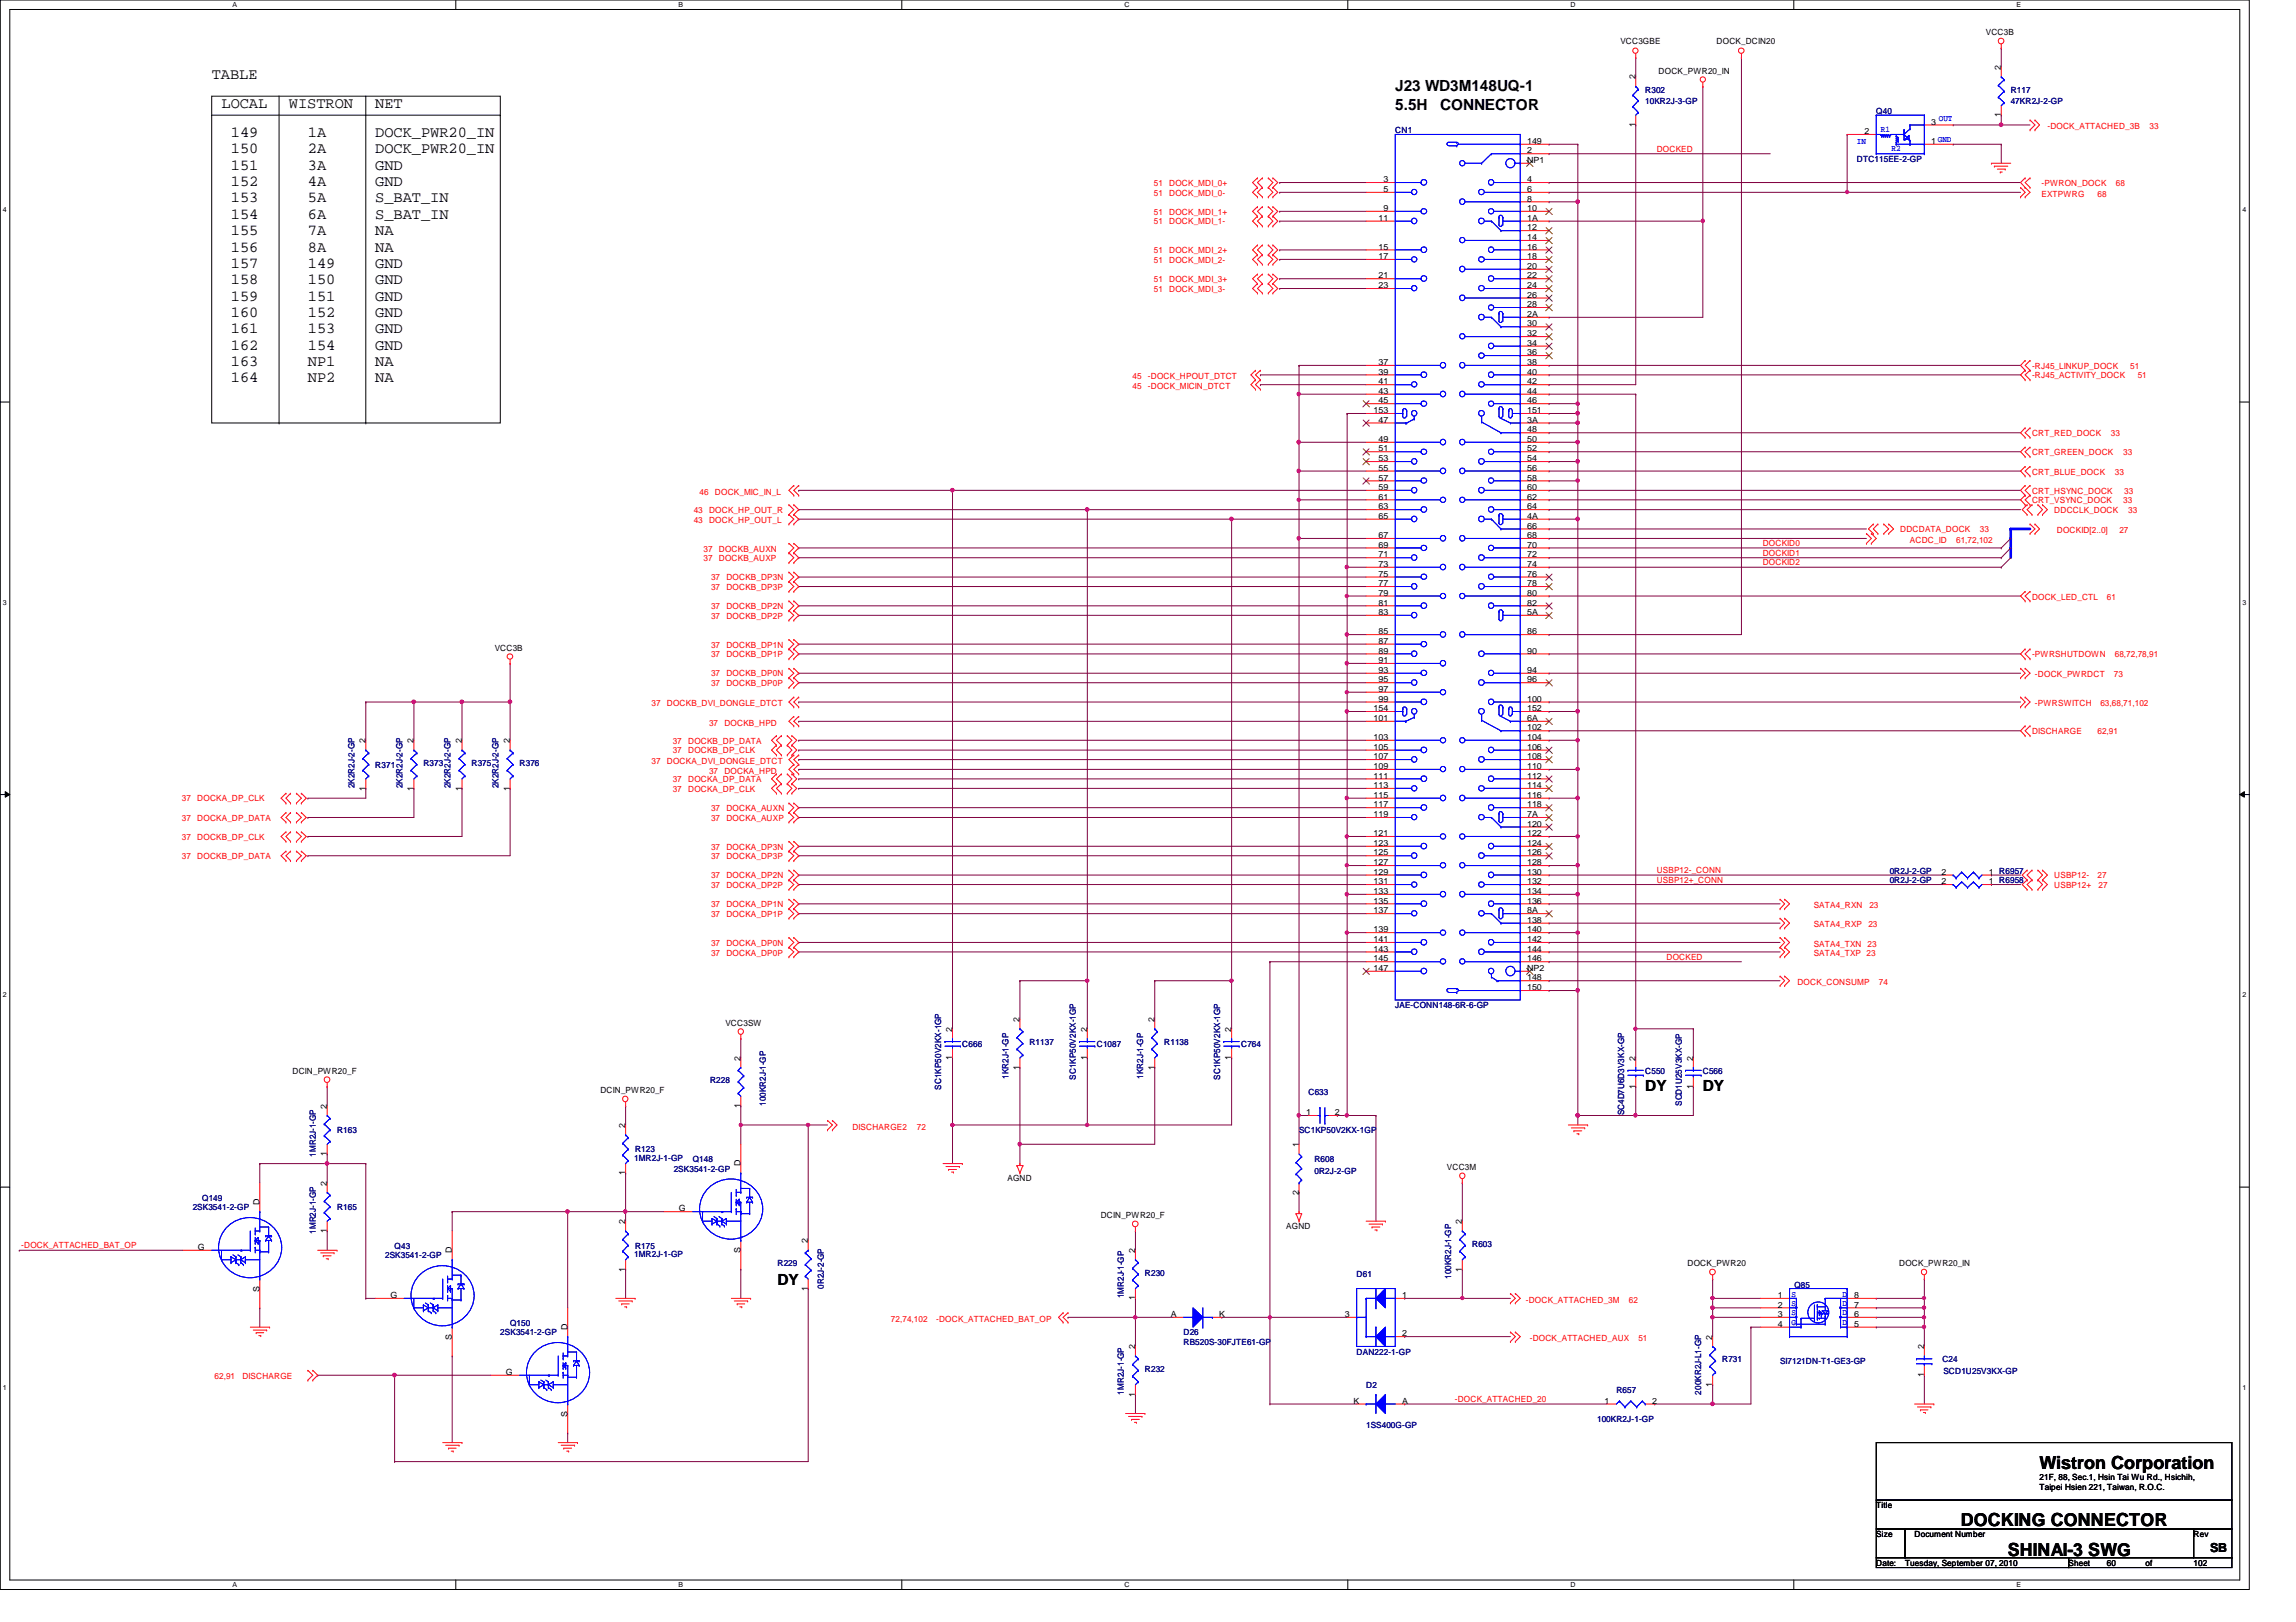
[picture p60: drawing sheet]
<svg xmlns="http://www.w3.org/2000/svg" width="297mm" height="210mm" viewBox="0 0 297 210" stroke-linecap="round" stroke-linejoin="round" font-family="sans-serif">
<defs><g id="words">
<g font-size="2.3">
<text x="263.9" y="190.1">Wistron Corporation</text>
<text x="253.7" y="197.5">DOCKING CONNECTOR</text>
<text x="259.8" y="201.4">SHINAI-3 SWG</text>
</g>
<g font-size="2">
<text x="27.4" y="10.2">TABLE</text>
<text x="180.5" y="11.8">J23 WD3M148UQ-1</text>
<text x="28.7" y="14">LOCAL</text>
<text x="29.9" y="17.7">149</text>
<text x="37.4" y="14">WISTRON</text>
<text x="39.8" y="17.7">1A</text>
<text x="48.6" y="14">NET</text>
<text x="48.6" y="17.7">DOCK_PWR20_IN</text>
<text x="180.5" y="14.2">5.5H</text>
<text x="186.3" y="14.2">CONNECTOR</text>
<text x="29.9" y="19.9">150</text>
<text x="29.9" y="22">151</text>
<text x="39.8" y="19.9">2A</text>
<text x="39.8" y="22">3A</text>
<text x="48.6" y="19.9">DOCK_PWR20_IN</text>
<text x="48.6" y="22">GND</text>
<text x="29.9" y="24.1">152</text>
<text x="29.9" y="26.2">153</text>
<text x="29.9" y="28.3">154</text>
<text x="39.8" y="24.1">4A</text>
<text x="39.8" y="26.2">5A</text>
<text x="39.8" y="28.3">6A</text>
<text x="48.6" y="24.1">GND</text>
<text x="48.6" y="26.2">S_BAT_IN</text>
<text x="48.6" y="28.3">S_BAT_IN</text>
<text x="29.9" y="30.4">155</text>
<text x="29.9" y="32.6">156</text>
<text x="29.9" y="34.7">157</text>
<text x="39.8" y="30.4">7A</text>
<text x="39.8" y="32.6">8A</text>
<text x="39.8" y="34.7">149</text>
<text x="48.6" y="30.4">NA</text>
<text x="48.6" y="32.6">NA</text>
<text x="48.6" y="34.7">GND</text>
<text x="29.9" y="36.8">158</text>
<text x="29.9" y="38.9">159</text>
<text x="29.9" y="41">160</text>
<text x="39.8" y="36.8">150</text>
<text x="39.8" y="38.9">151</text>
<text x="39.8" y="41">152</text>
<text x="48.6" y="36.8">GND</text>
<text x="48.6" y="38.9">GND</text>
<text x="48.6" y="41">GND</text>
<text x="29.9" y="43.1">161</text>
<text x="29.9" y="45.3">162</text>
<text x="29.9" y="47.4">163</text>
<text x="39.8" y="43.1">153</text>
<text x="39.8" y="45.3">154</text>
<text x="39.8" y="47.4">NP1</text>
<text x="48.6" y="43.1">GND</text>
<text x="48.6" y="45.3">GND</text>
<text x="48.6" y="47.4">NA</text>
<text x="29.9" y="49.5">164</text>
<text x="39.8" y="49.5">NP2</text>
<text x="48.6" y="49.5">NA</text>
<text x="212.8" y="141.2">DY</text>
<text x="220.3" y="141.2">DY</text>
<text x="100.6" y="166.2">DY</text>
</g>
<text font-size="1.6" x="285.9" y="200.8">SB</text>
<g font-size="1.1">
<text x="209.6" y="5.8">VCC3GBE</text>
<text x="222.1" y="5.8">DOCK_DCIN20</text>
<text x="256.9" y="4.5">VCC3B</text>
<text x="211.6" y="10.3" transform="rotate(-90 211.6 10.3)">2</text>
<text x="214.6" y="9.5">DOCK_PWR20_IN</text>
<text x="258.9" y="9.1" transform="rotate(-90 258.9 9.1)">2</text>
<text x="211.6" y="16.4" transform="rotate(-90 211.6 16.4)">1</text>
<text x="241.2" y="17.4">2</text>
<text x="249.8" y="16.1">3</text>
<text x="258.9" y="15.2" transform="rotate(-90 258.9 15.2)">1</text>
<text x="179" y="23.6">3</text>
<text x="197.6" y="19.9">2</text>
<text x="197.6" y="23.6">4</text>
<text x="197.6" y="18.6">149</text>
<text x="197.6" y="21.1">NP1</text>
<text x="249.8" y="18.6">1</text>
<text x="178.3" y="28.6">11</text>
<text x="179" y="24.8">5</text>
<text x="179" y="27.3">9</text>
<text x="197.6" y="24.8">6</text>
<text x="197.6" y="26.1">8</text>
<text x="197.6" y="27.3">10</text>
<text x="197.6" y="29.8">12</text>
<text x="197.6" y="28.6">1A</text>
<text x="178.3" y="32.3">15</text>
<text x="178.3" y="33.5">17</text>
<text x="197.6" y="31.1">14</text>
<text x="197.6" y="32.3">16</text>
<text x="197.6" y="33.5">18</text>
<text x="197.6" y="34.8">20</text>
<text x="178.3" y="36">21</text>
<text x="178.3" y="37.3">23</text>
<text x="197.6" y="36">22</text>
<text x="197.6" y="37.3">24</text>
<text x="197.6" y="38.5">26</text>
<text x="197.6" y="39.8">28</text>
<text x="197.6" y="41">2A</text>
<text x="178.3" y="47.2">37</text>
<text x="197.6" y="42.2">30</text>
<text x="197.6" y="43.5">32</text>
<text x="197.6" y="44.7">34</text>
<text x="197.6" y="46">36</text>
<text x="197.6" y="47.2">38</text>
<text x="177.7" y="53.5">153</text>
<text x="178.3" y="48.5">39</text>
<text x="178.3" y="49.7">41</text>
<text x="178.3" y="51">43</text>
<text x="178.3" y="52.2">45</text>
<text x="197.6" y="48.5">40</text>
<text x="197.6" y="49.7">42</text>
<text x="197.6" y="51">44</text>
<text x="197.6" y="52.2">46</text>
<text x="197.6" y="53.5">151</text>
<text x="178.3" y="54.7">47</text>
<text x="178.3" y="57.2">49</text>
<text x="178.3" y="58.4">51</text>
<text x="178.3" y="59.7">53</text>
<text x="197.6" y="56">48</text>
<text x="197.6" y="57.2">50</text>
<text x="197.6" y="58.4">52</text>
<text x="197.6" y="59.7">54</text>
<text x="197.6" y="54.7">3A</text>
<text x="178.3" y="60.9">55</text>
<text x="178.3" y="62.2">57</text>
<text x="178.3" y="63.4">59</text>
<text x="178.3" y="64.6">61</text>
<text x="178.3" y="65.9">63</text>
<text x="197.6" y="60.9">56</text>
<text x="197.6" y="62.2">58</text>
<text x="197.6" y="63.4">60</text>
<text x="197.6" y="64.6">62</text>
<text x="197.6" y="65.9">64</text>
<text x="178.3" y="67.1">65</text>
<text x="178.3" y="69.6">67</text>
<text x="178.3" y="70.9">69</text>
<text x="197.6" y="68.4">66</text>
<text x="197.6" y="69.6">68</text>
<text x="197.6" y="70.9">70</text>
<text x="197.6" y="67.1">4A</text>
<text x="178.3" y="72.1">71</text>
<text x="178.3" y="73.4">73</text>
<text x="178.3" y="74.6">75</text>
<text x="178.3" y="75.9">77</text>
<text x="178.3" y="77.1">79</text>
<text x="197.6" y="72.1">72</text>
<text x="197.6" y="73.4">74</text>
<text x="197.6" y="74.6">76</text>
<text x="197.6" y="75.9">78</text>
<text x="197.6" y="77.1">80</text>
<text x="178.3" y="78.4">81</text>
<text x="178.3" y="79.6">83</text>
<text x="178.3" y="82.1">85</text>
<text x="178.3" y="83.3">87</text>
<text x="197.6" y="78.4">82</text>
<text x="197.6" y="82.1">86</text>
<text x="197.6" y="79.6">5A</text>
<text x="64" y="84.2">VCC3B</text>
<text x="178.3" y="84.6">89</text>
<text x="178.3" y="85.8">91</text>
<text x="178.3" y="87.1">93</text>
<text x="178.3" y="88.3">95</text>
<text x="178.3" y="89.5">97</text>
<text x="197.6" y="87.1">94</text>
<text x="197.6" y="88.3">96</text>
<text x="197.6" y="84.6">90</text>
<text x="177.7" y="93.3">101</text>
<text x="177.7" y="95.8">103</text>
<text x="177.7" y="92">154</text>
<text x="178.3" y="90.8">99</text>
<text x="197.6" y="90.8">100</text>
<text x="197.6" y="94.5">102</text>
<text x="197.6" y="95.8">104</text>
<text x="197.6" y="93.3">6A</text>
<text x="197.6" y="92">152</text>
<text x="47.3" y="96.2" transform="rotate(-90 47.3 96.2)">2</text>
<text x="53.5" y="96.2" transform="rotate(-90 53.5 96.2)">2</text>
<text x="59.7" y="96.2" transform="rotate(-90 59.7 96.2)">2</text>
<text x="66" y="96.2" transform="rotate(-90 66 96.2)">2</text>
<text x="177.7" y="97">105</text>
<text x="177.7" y="98.3">107</text>
<text x="177.7" y="99.5">109</text>
<text x="177.7" y="100.8">111</text>
<text x="177.7" y="102">113</text>
<text x="197.6" y="97">106</text>
<text x="197.6" y="98.3">108</text>
<text x="197.6" y="99.5">110</text>
<text x="197.6" y="100.8">112</text>
<text x="197.6" y="102">114</text>
<text x="47.3" y="102.3" transform="rotate(-90 47.3 102.3)">1</text>
<text x="53.5" y="102.3" transform="rotate(-90 53.5 102.3)">1</text>
<text x="59.7" y="102.3" transform="rotate(-90 59.7 102.3)">1</text>
<text x="66" y="102.3" transform="rotate(-90 66 102.3)">1</text>
<text x="177.7" y="103.3">115</text>
<text x="177.7" y="104.5">117</text>
<text x="177.7" y="105.7">119</text>
<text x="197.6" y="103.3">116</text>
<text x="197.6" y="104.5">118</text>
<text x="197.6" y="107">120</text>
<text x="197.6" y="105.7">7A</text>
<text x="177.7" y="108.2">121</text>
<text x="177.7" y="109.5">123</text>
<text x="177.7" y="110.7">125</text>
<text x="177.7" y="112">127</text>
<text x="177.7" y="113.2">129</text>
<text x="197.6" y="108.2">122</text>
<text x="197.6" y="109.5">124</text>
<text x="197.6" y="110.7">126</text>
<text x="197.6" y="112">128</text>
<text x="197.6" y="113.2">130</text>
<text x="251.2" y="113.2">2</text>
<text x="257.3" y="113.2">1 R6957</text>
<text x="177.7" y="114.4">131</text>
<text x="177.7" y="115.7">133</text>
<text x="177.7" y="116.9">135</text>
<text x="177.7" y="118.2">137</text>
<text x="197.6" y="114.4">132</text>
<text x="197.6" y="115.7">134</text>
<text x="197.6" y="116.9">136</text>
<text x="197.6" y="119.4">138</text>
<text x="197.6" y="118.2">8A</text>
<text x="251.2" y="114.4">2</text>
<text x="257.3" y="114.4">1 R6958</text>
<text x="177.7" y="120.6">139</text>
<text x="177.7" y="121.9">141</text>
<text x="177.7" y="123.1">143</text>
<text x="177.7" y="124.4">145</text>
<text x="177.7" y="125.6">147</text>
<text x="197.6" y="120.6">140</text>
<text x="197.6" y="121.9">142</text>
<text x="197.6" y="123.1">144</text>
<text x="197.6" y="124.4">146</text>
<text x="197.6" y="125.6">NP2</text>
<text x="197.6" y="126.9">148</text>
<text x="197.6" y="128.1">150</text>
<text x="93.8" y="132.7">VCC3SW</text>
<text x="95.8" y="137.2" transform="rotate(-90 95.8 137.2)">2</text>
<text x="123.2" y="137.2" transform="rotate(-90 123.2 137.2)">1</text>
<text x="123.2" y="133.5" transform="rotate(-90 123.2 133.5)">2</text>
<text x="131.9" y="132.2" transform="rotate(-90 131.9 132.2)">2</text>
<text x="140.6" y="137.2" transform="rotate(-90 140.6 137.2)">1</text>
<text x="140.6" y="133.5" transform="rotate(-90 140.6 133.5)">2</text>
<text x="149.3" y="132.2" transform="rotate(-90 149.3 132.2)">2</text>
<text x="159.3" y="137.2" transform="rotate(-90 159.3 137.2)">1</text>
<text x="159.3" y="133.5" transform="rotate(-90 159.3 133.5)">2</text>
<text x="211.6" y="137.2" transform="rotate(-90 211.6 137.2)">2</text>
<text x="219" y="137.2" transform="rotate(-90 219 137.2)">2</text>
<text x="37.8" y="138.9">DCIN_PWR20_F</text>
<text x="42.3" y="143.5" transform="rotate(-90 42.3 143.5)">2</text>
<text x="77.7" y="141.4">DCIN_PWR20_F</text>
<text x="95.8" y="143.4" transform="rotate(-90 95.8 143.4)">1</text>
<text x="131.9" y="138.4" transform="rotate(-90 131.9 138.4)">1</text>
<text x="149.3" y="138.4" transform="rotate(-90 149.3 138.4)">1</text>
<text x="211.6" y="140.9" transform="rotate(-90 211.6 140.9)">1</text>
<text x="219" y="140.9" transform="rotate(-90 219 140.9)">1</text>
<text x="42.3" y="149.6" transform="rotate(-90 42.3 149.6)">1</text>
<text x="80.9" y="146" transform="rotate(-90 80.9 146)">2</text>
<text x="168" y="148.5" transform="rotate(-90 168 148.5)">1</text>
<text x="169" y="144.3">1</text>
<text x="172.7" y="144.3">2</text>
<text x="33.6" y="155.9" transform="rotate(-90 33.6 155.9)">D</text>
<text x="42.3" y="153.4" transform="rotate(-90 42.3 153.4)">2</text>
<text x="80.9" y="152.1" transform="rotate(-90 80.9 152.1)">1</text>
<text x="95.8" y="150.9" transform="rotate(-90 95.8 150.9)">D</text>
<text x="130.3" y="152.9">AGND</text>
<text x="168" y="154.6" transform="rotate(-90 168 154.6)">2</text>
<text x="187.2" y="151.4">VCC3M</text>
<text x="25.6" y="161.8">G</text>
<text x="42.3" y="159.6" transform="rotate(-90 42.3 159.6)">1</text>
<text x="80.9" y="158.4" transform="rotate(-90 80.9 158.4)">2</text>
<text x="87.8" y="156.8">G</text>
<text x="104.5" y="160.9" transform="rotate(-90 104.5 160.9)">2</text>
<text x="142.4" y="157.6">DCIN_PWR20_F</text>
<text x="166.4" y="159.1">AGND</text>
<text x="189.1" y="158.4" transform="rotate(-90 189.1 158.4)">2</text>
<text x="33.6" y="167.2" transform="rotate(-90 33.6 167.2)">S</text>
<text x="50.5" y="168">G</text>
<text x="58.5" y="162.1" transform="rotate(-90 58.5 162.1)">D</text>
<text x="80.9" y="164.5" transform="rotate(-90 80.9 164.5)">1</text>
<text x="95.8" y="162.2" transform="rotate(-90 95.8 162.2)">S</text>
<text x="104.5" y="167" transform="rotate(-90 104.5 167)">1</text>
<text x="146.9" y="162.1" transform="rotate(-90 146.9 162.1)">2</text>
<text x="181.4" y="168">1</text>
<text x="189.1" y="164.5" transform="rotate(-90 189.1 164.5)">1</text>
<text x="218.3" y="163.8">DOCK_PWR20</text>
<text x="230" y="168">1</text>
<text x="239.9" y="168">8</text>
<text x="245.7" y="163.8">DOCK_PWR20_IN</text>
<text x="58.5" y="173.4" transform="rotate(-90 58.5 173.4)">S</text>
<text x="73.4" y="172.1" transform="rotate(-90 73.4 172.1)">D</text>
<text x="146.9" y="168.3" transform="rotate(-90 146.9 168.3)">1</text>
<text x="151.5" y="170.4">A</text>
<text x="157.7" y="170.4">K</text>
<text x="174" y="170.4">3</text>
<text x="181.4" y="172.9">2</text>
<text x="221.5" y="173.4" transform="rotate(-90 221.5 173.4)">2</text>
<text x="230" y="169.2">2</text>
<text x="230" y="170.4">3</text>
<text x="230" y="171.7">4</text>
<text x="239.9" y="171.7">5</text>
<text x="239.9" y="170.4">6</text>
<text x="239.9" y="169.2">7</text>
<text x="65.4" y="177.9">G</text>
<text x="146.9" y="174.6" transform="rotate(-90 146.9 174.6)">2</text>
<text x="221.5" y="179.5" transform="rotate(-90 221.5 179.5)">1</text>
<text x="248.9" y="178.2" transform="rotate(-90 248.9 178.2)">1</text>
<text x="248.9" y="174.6" transform="rotate(-90 248.9 174.6)">2</text>
<text x="73.4" y="183.3" transform="rotate(-90 73.4 183.3)">S</text>
<text x="146.9" y="180.7" transform="rotate(-90 146.9 180.7)">1</text>
<text x="175.1" y="181.7">K</text>
<text x="181.4" y="181.7">A</text>
<text x="207.6" y="181.7">1</text>
<text x="213.7" y="181.7">2</text>
<text x="263.9" y="191.5">21F, 88, Sec.1, Hsin Tai Wu Rd., Hsichih,</text>
<text x="242.7" y="195.2">Title</text>
<text x="263.9" y="192.8">Taipei Hsien 221, Taiwan, R.O.C.</text>
<text x="242.7" y="198.9">Size</text>
<text x="242.7" y="202.6">Date:</text>
<text x="246.5" y="202.6">Tuesday, September 07, 2010</text>
<text x="247.7" y="198.9">Document Number</text>
<text x="267.6" y="202.6">Sheet</text>
<text x="272.6" y="202.6">60</text>
<text x="277.6" y="202.6">of</text>
<text x="283.8" y="198.9">Rev</text>
<text x="283.8" y="202.6">102</text>
</g>
<g font-size="1.1" fill="#000080">
<text x="212.8" y="12">R302</text>
<text x="260.1" y="12">R117</text>
<text x="180.5" y="17.2">CN1</text>
<text x="212.8" y="13.5">10KR2J-3-GP</text>
<text x="242.7" y="14.7">Q40</text>
<text x="260.1" y="13.5">47KR2J-2-GP</text>
<text x="240.2" y="21">DTC115EE-2-GP</text>
<text x="48.6" y="99.4">R371</text>
<text x="54.8" y="99.1">R373</text>
<text x="61" y="99.1">R375</text>
<text x="67.2" y="99.1">R376</text>
<text x="45.8" y="102" transform="rotate(-90 45.8 102)">2K2R2J-2-GP</text>
<text x="52.1" y="102" transform="rotate(-90 52.1 102)">2K2R2J-2-GP</text>
<text x="58.3" y="102" transform="rotate(-90 58.3 102)">2K2R2J-2-GP</text>
<text x="64.5" y="102" transform="rotate(-90 64.5 102)">2K2R2J-2-GP</text>
<text x="244.5" y="113.1">0R2J-2-GP</text>
<text x="244.5" y="114.3">0R2J-2-GP</text>
<text x="180.5" y="130.5">JAE-CONN148-6R-6-GP</text>
<text x="124.5" y="135.5">C666</text>
<text x="133.2" y="135.2">R1137</text>
<text x="141.9" y="135.5">C1087</text>
<text x="150.6" y="135.2">R1138</text>
<text x="160.6" y="135.5">C764</text>
<text x="91.9" y="140.2">R228</text>
<text x="99.1" y="143.1" transform="rotate(-90 99.1 143.1)">100KR2J-1-GP</text>
<text x="121.7" y="141" transform="rotate(-90 121.7 141)">SC1KP50V2KX-1GP</text>
<text x="130.5" y="139.6" transform="rotate(-90 130.5 139.6)">1KR2J-1-GP</text>
<text x="139.2" y="139.7" transform="rotate(-90 139.2 139.7)">SC1KP50V2KX-1GP</text>
<text x="147.9" y="139.6" transform="rotate(-90 147.9 139.6)">1KR2J-1-GP</text>
<text x="157.9" y="139.7" transform="rotate(-90 157.9 139.7)">SC1KP50V2KX-1GP</text>
<text x="169.3" y="141.7">C633</text>
<text x="212.8" y="138.9">C550</text>
<text x="217.6" y="143.1" transform="rotate(-90 217.6 143.1)">SCD1U25V3KX-GP</text>
<text x="220.3" y="138.9">C566</text>
<text x="40.8" y="149.7" transform="rotate(-90 40.8 149.7)">1MR2J-1-GP</text>
<text x="43.6" y="146.6">R163</text>
<text x="82.2" y="149.1">R123</text>
<text x="168.1" y="146.6">SC1KP50V2KX-1GP</text>
<text x="210.1" y="144.4" transform="rotate(-90 210.1 144.4)">SC4D7U6D3V3KX-GP</text>
<text x="26.2" y="155.4">Q149</text>
<text x="82" y="150.3">1MR2J-1-GP</text>
<text x="87.2" y="151.6">2SK3541-2-GP</text>
<text x="89.6" y="150.4">Q148</text>
<text x="170" y="150.4">R608</text>
<text x="170" y="151.9">0R2J-2-GP</text>
<text x="24.9" y="156.6">2SK3541-2-GP</text>
<text x="40.8" y="159.7" transform="rotate(-90 40.8 159.7)">1MR2J-1-GP</text>
<text x="43.6" y="156.6">R165</text>
<text x="51.1" y="161.6">Q43</text>
<text x="82.2" y="161.6">R175</text>
<text x="190.5" y="161.3">R603</text>
<text x="49.8" y="162.9">2SK3541-2-GP</text>
<text x="82" y="162.7">1MR2J-1-GP</text>
<text x="100.6" y="163.8">R229</text>
<text x="106.6" y="166.8" transform="rotate(-90 106.6 166.8)">0R2J-2-GP</text>
<text x="148.1" y="165.1">R230</text>
<text x="175.5" y="165.3">D61</text>
<text x="187.7" y="165.5" transform="rotate(-90 187.7 165.5)">100KR2J-1-GP</text>
<text x="232.2" y="166.7">Q85</text>
<text x="64.7" y="172.8">2SK3541-2-GP</text>
<text x="66" y="171.5">Q150</text>
<text x="145.4" y="168" transform="rotate(-90 145.4 168)">1MR2J-1-GP</text>
<text x="153.1" y="172.8">D26</text>
<text x="148.1" y="177.5">R232</text>
<text x="153.1" y="174">RB520S-30FJTE61-GP</text>
<text x="175.5" y="175.3">DAN222-1-GP</text>
<text x="176.7" y="179.7">D2</text>
<text x="222.8" y="176.3">R731</text>
<text x="230.3" y="176.5">SI7121DN-T1-GE3-GP</text>
<text x="251.3" y="176.3">C24</text>
<text x="251.4" y="177.8">SCD1U25V3KX-GP</text>
<text x="145.4" y="180.5" transform="rotate(-90 145.4 180.5)">1MR2J-1-GP</text>
<text x="176.7" y="184.7">1SS400G-GP</text>
<text x="206.6" y="184">100KR2J-1-GP</text>
<text x="209.1" y="180.3">R657</text>
<text x="220.1" y="180.5" transform="rotate(-90 220.1 180.5)">200KR2J-L1-GP</text>
</g>
<g font-size="1.1" fill="#00f">
<text x="243.3" y="17.1">R1</text>
<text x="250.8" y="15.7">OUT</text>
<text x="240.2" y="18.6">IN</text>
<text x="244.7" y="19.6">R2</text>
<text x="250.7" y="18.3">GND</text>
<text x="231.8" y="167.8">S</text>
<text x="238.4" y="167.8">D</text>
<text x="231.8" y="169">S</text>
<text x="231.8" y="170.2">S</text>
<text x="231.8" y="171.4">G</text>
<text x="238.4" y="170.2">D</text>
<text x="238.4" y="169">D</text>
<text x="238.4" y="171.4">D</text>
</g>
<g font-size="1.1" fill="#f00">
<text x="264.9" y="16.7">-DOCK_ATTACHED_3B</text>
<text x="278.1" y="16.7">33</text>
<text x="214.3" y="19.6">DOCKED</text>
<text x="149.3" y="25.3">51</text>
<text x="149.3" y="24.1">51</text>
<text x="149.3" y="27.8">51</text>
<text x="149.3" y="29">51</text>
<text x="151.3" y="25.3">DOCK_MDI_0-</text>
<text x="151.3" y="24.1">DOCK_MDI_0+</text>
<text x="151.3" y="27.8">DOCK_MDI_1+</text>
<text x="151.3" y="29">DOCK_MDI_1-</text>
<text x="264.1" y="25.4">EXTPWRG</text>
<text x="264.1" y="24.1">-PWRON_DOCK</text>
<text x="271.4" y="25.4">68</text>
<text x="273.7" y="24.1">68</text>
<text x="149.3" y="32.8">51</text>
<text x="149.3" y="34">51</text>
<text x="151.3" y="32.8">DOCK_MDI_2+</text>
<text x="151.3" y="34">DOCK_MDI_2-</text>
<text x="149.3" y="36.5">51</text>
<text x="149.3" y="37.8">51</text>
<text x="151.3" y="36.5">DOCK_MDI_3+</text>
<text x="151.3" y="37.8">DOCK_MDI_3-</text>
<text x="262.9" y="47.7">-RJ45_LINKUP_DOCK</text>
<text x="275.6" y="47.7">51</text>
<text x="146.5" y="49.1">45</text>
<text x="146.5" y="50.3">45</text>
<text x="148.5" y="49.1">-DOCK_HPOUT_DTCT</text>
<text x="148.5" y="50.3">-DOCK_MICIN_DTCT</text>
<text x="262.9" y="49">-RJ45_ACTIVITY_DOCK</text>
<text x="276.6" y="49">51</text>
<text x="262.9" y="56.4">CRT_RED_DOCK</text>
<text x="262.9" y="58.9">CRT_GREEN_DOCK</text>
<text x="273.1" y="56.4">33</text>
<text x="274.7" y="58.9">33</text>
<text x="90.5" y="64">46</text>
<text x="92.5" y="64">DOCK_MIC_IN_L</text>
<text x="262.9" y="61.4">CRT_BLUE_DOCK</text>
<text x="262.9" y="63.9">CRT_HSYNC_DOCK</text>
<text x="262.9" y="65.2">CRT_VSYNC_DOCK</text>
<text x="273.6" y="61.4">33</text>
<text x="274.7" y="65.2">33</text>
<text x="274.8" y="63.9">33</text>
<text x="89.7" y="66.4">43</text>
<text x="89.7" y="67.6">43</text>
<text x="91" y="71.4">37</text>
<text x="91.7" y="66.4">DOCK_HP_OUT_R</text>
<text x="91.7" y="67.6">DOCK_HP_OUT_L</text>
<text x="93" y="71.4">DOCKB_AUXN</text>
<text x="228" y="70.7">DOCKID0</text>
<text x="228" y="71.9">DOCKID1</text>
<text x="245.8" y="68.9">DDCDATA_DOCK</text>
<text x="247.1" y="70.2">ACDC_ID</text>
<text x="253.1" y="70.2">61,72,102</text>
<text x="256.2" y="68.9">33</text>
<text x="265.8" y="66.4">DDCCLK_DOCK</text>
<text x="266.1" y="69">DOCKID[2..0]</text>
<text x="274.2" y="69">27</text>
<text x="275.3" y="66.4">33</text>
<text x="91" y="72.6">37</text>
<text x="92" y="75.1">37</text>
<text x="92" y="76.3">37</text>
<text x="93" y="72.6">DOCKB_AUXP</text>
<text x="94" y="75.1">DOCKB_DP3N</text>
<text x="94" y="76.3">DOCKB_DP3P</text>
<text x="228" y="73.2">DOCKID2</text>
<text x="262.9" y="77.6">DOCK_LED_CTL</text>
<text x="272.6" y="77.6">61</text>
<text x="92" y="78.8">37</text>
<text x="92" y="80.1">37</text>
<text x="92" y="83.8">37</text>
<text x="94" y="78.8">DOCKB_DP2N</text>
<text x="94" y="80.1">DOCKB_DP2P</text>
<text x="94" y="83.8">DOCKB_DP1N</text>
<text x="92" y="85">37</text>
<text x="92" y="87.5">37</text>
<text x="92" y="88.8">37</text>
<text x="94" y="85">DOCKB_DP1P</text>
<text x="94" y="87.5">DOCKB_DP0N</text>
<text x="94" y="88.8">DOCKB_DP0P</text>
<text x="262.9" y="85">-PWRSHUTDOWN</text>
<text x="263.3" y="87.7">-DOCK_PWRDCT</text>
<text x="273.5" y="87.7">73</text>
<text x="273.6" y="85">68,72,78,91</text>
<text x="84.3" y="91.4">37</text>
<text x="86.3" y="91.4">DOCKB_DVI_DONGLE_DTCT</text>
<text x="91.7" y="93.9">37</text>
<text x="93.7" y="93.9">DOCKB_HPD</text>
<text x="262.9" y="95">DISCHARGE</text>
<text x="263.3" y="91.4">-PWRSWITCH</text>
<text x="271.4" y="95">62,91</text>
<text x="271.7" y="91.4">63,68,71,102</text>
<text x="84.3" y="98.8">37</text>
<text x="86.3" y="98.8">DOCKA_DVI_DONGLE_DTCT</text>
<text x="87" y="96.3">37</text>
<text x="87" y="97.5">37</text>
<text x="87" y="101.2">37</text>
<text x="89" y="96.3">DOCKB_DP_DATA</text>
<text x="89" y="97.5">DOCKB_DP_CLK</text>
<text x="89" y="101.2">DOCKA_DP_DATA</text>
<text x="91.7" y="100.1">37</text>
<text x="93.7" y="100.1">DOCKA_HPD</text>
<text x="23.5" y="103.7">37</text>
<text x="23.5" y="106.2">37</text>
<text x="25.5" y="103.7">DOCKA_DP_CLK</text>
<text x="25.5" y="106.2">DOCKA_DP_DATA</text>
<text x="87" y="102.5">37</text>
<text x="89" y="102.5">DOCKA_DP_CLK</text>
<text x="92" y="105">37</text>
<text x="92" y="106.2">37</text>
<text x="94" y="105">DOCKA_AUXN</text>
<text x="94" y="106.2">DOCKA_AUXP</text>
<text x="23.5" y="108.7">37</text>
<text x="23.5" y="111.2">37</text>
<text x="25.5" y="108.7">DOCKB_DP_CLK</text>
<text x="25.5" y="111.2">DOCKB_DP_DATA</text>
<text x="92" y="109.9">37</text>
<text x="92" y="111.2">37</text>
<text x="92" y="113.7">37</text>
<text x="94" y="109.9">DOCKA_DP3N</text>
<text x="94" y="111.2">DOCKA_DP3P</text>
<text x="94" y="113.7">DOCKA_DP2N</text>
<text x="214.3" y="113">USBP12-_CONN</text>
<text x="265.8" y="113.7">USBP12-</text>
<text x="271.4" y="113.7">27</text>
<text x="92" y="114.9">37</text>
<text x="92" y="117.4">37</text>
<text x="92" y="118.7">37</text>
<text x="94" y="114.9">DOCKA_DP2P</text>
<text x="94" y="117.4">DOCKA_DP1N</text>
<text x="94" y="118.7">DOCKA_DP1P</text>
<text x="214.3" y="114.2">USBP12+_CONN</text>
<text x="234.7" y="117.5">SATA4_RXN</text>
<text x="241.8" y="117.5">23</text>
<text x="265.8" y="114.9">USBP12+</text>
<text x="271.5" y="114.9">27</text>
<text x="92" y="122.4">37</text>
<text x="92" y="123.7">37</text>
<text x="94" y="122.4">DOCKA_DP0N</text>
<text x="94" y="123.7">DOCKA_DP0P</text>
<text x="215.6" y="124.2">DOCKED</text>
<text x="234.7" y="120">SATA4_RXP</text>
<text x="234.7" y="122.5">SATA4_TXN 23</text>
<text x="234.7" y="123.7">SATA4_TXP 23</text>
<text x="241.7" y="120">23</text>
<text x="232.5" y="127.5">DOCK_CONSUMP</text>
<text x="243.1" y="127.5">74</text>
<text x="110.3" y="146.2">DISCHARGE2</text>
<text x="118.6" y="146.2">72</text>
<text x="2.7" y="161.5">-DOCK_ATTACHED_BAT_OP</text>
<text x="115.3" y="171.1">72,74,102</text>
<text x="121.1" y="171.1">-DOCK_ATTACHED_BAT_OP</text>
<text x="197.4" y="168.6">-DOCK_ATTACHED_3M</text>
<text x="197.9" y="173.5">-DOCK_ATTACHED_AUX</text>
<text x="210.7" y="168.6">62</text>
<text x="212" y="173.5">51</text>
<text x="27.8" y="178.4">62,91</text>
<text x="31.4" y="178.4">DISCHARGE</text>
<text x="188.2" y="181.4">-DOCK_ATTACHED_20</text>
</g>
<g font-size=".9">
<text x="30.1" y=".9">A</text>
<text x="87.8" y=".9">B</text>
<text x="145.5" y=".9">C</text>
<text x="203.2" y=".9">D</text>
<text x="260.9" y=".9">E</text>
<text x=".4" y="27.4">4</text>
<text x="290.1" y="27.4">4</text>
<text x=".4" y="78.2">3</text>
<text x="290.1" y="78.2">3</text>
<text x=".4" y="129">2</text>
<text x="290.1" y="129">2</text>
<text x=".4" y="179.8">1</text>
<text x="290.1" y="179.8">1</text>
<text x="30.1" y="205.4">A</text>
<text x="87.8" y="205.4">B</text>
<text x="145.5" y="205.4">C</text>
<text x="203.2" y="205.4">D</text>
<text x="260.9" y="205.4">E</text>
</g>
</g></defs>
<path d="M0 0h291v205.7h-291zM1.3 1.2h288.5v203.3h-288.5z" fill="none" stroke="#000" stroke-width=".13"/>
<g fill="#fff">
<path d="M30.1 .1h.5v1h-.5z"/>
<path d="M30.1 204.6h.5v1h-.5z"/>
</g>
<path d="M59 0v1.2M59 204.5v1.2" fill="none" stroke="#000" stroke-width=".13"/>
<g fill="#fff">
<path d="M87.8 .1h.6v1h-.6z"/>
<path d="M87.8 204.6h.6v1h-.6z"/>
</g>
<path d="M116.7 0v1.2M116.7 204.5v1.2" fill="none" stroke="#000" stroke-width=".13"/>
<g fill="#fff">
<path d="M145.5 .1h.6v1h-.6z"/>
<path d="M145.5 204.6h.6v1h-.6z"/>
</g>
<path d="M174.4 0v1.2M174.4 204.5v1.2" fill="none" stroke="#000" stroke-width=".13"/>
<g fill="#fff">
<path d="M203.2 .1h.6v1h-.6z"/>
<path d="M203.2 204.6h.6v1h-.6z"/>
</g>
<path d="M232.1 0v1.2M232.1 204.5v1.2" fill="none" stroke="#000" stroke-width=".13"/>
<g fill="#fff">
<path d="M260.9 .1h.6v1h-.6z"/>
<path d="M260.9 204.6h.6v1h-.6z"/>
<path d="M.4 26.6h.5v1h-.5z"/>
<path d="M290.1 26.6h.5v1h-.5z"/>
<path d="M.4 77.4h.5v1h-.5z"/>
<path d="M290.1 77.4h.5v1h-.5z"/>
</g>
<path d="M0 52h1.3M289.8 52h1.2" fill="none" stroke="#000" stroke-width=".13"/>
<g fill="#fff">
<path d="M.4 128.2h.5v1h-.5z"/>
<path d="M290.1 128.2h.5v1h-.5z"/>
</g>
<path d="M0 102.8h1.3M.7 102.4l.6 .4-.6 .4zM289.8 102.8l.6-.4v.8zM289.8 102.8h1.2" fill="none" stroke="#000" stroke-width=".13"/>
<path d="M.7 102.4l.6 .4-.6 .4zM289.8 102.8l.6-.4v.8z" fill="#000"/>
<g fill="#fff">
<path d="M.4 179h.5v1h-.5z"/>
<path d="M290.1 179h.5v1h-.5z"/>
</g>
<path d="M0 153.6h1.3M289.8 153.6h1.2" fill="none" stroke="#000" stroke-width=".13"/>
<g fill="none" stroke="#800040" stroke-width=".13">
<path d="M95.8 134.4h.1M95.8 134.4v2.5M73.4 156.8h.1M73.4 156.8v12.4M95.8 145.6h.1M95.8 145.6v2.5M104.6 145.6h.1M104.6 145.6h2.5M51.1 178h.1M51.1 178h12.4M51.1 178v11.1M95.8 164.3h.1"/>
<path d="M95.8 164.3v3.7"/>
</g>
<path d="M50.9 177.8h.3l.1 .1-.1 .2-.2 .1-.1-.1z" fill-rule="evenodd" fill="#f0f"/>
<path d="M50.9 177.8h.3l.1 .1-.1 .2-.2 .1-.1-.1z" fill="none" stroke="#f0f" stroke-width=".13"/>
<path d="M95.8 145.6h.1M95.8 145.6h8.8M104.6 145.6h.1M104.6 145.6v14.9" fill="none" stroke="#800040" stroke-width=".13"/>
<path d="M104.4 145.4h.3l.1 .2-.1 .1-.2 .1-.1-.1z" fill-rule="evenodd" fill="#f0f"/>
<path d="M104.4 145.4h.3l.1 .2-.1 .1-.2 .1-.1-.1z" fill="none" stroke="#f0f" stroke-width=".13"/>
<path d="M95.7 145.4h.3l.1 .2-.1 .1-.2 .1-.1-.1z" fill-rule="evenodd" fill="#f0f"/>
<path d="M95.7 145.4h.3l.1 .2-.1 .1-.2 .1-.1-.1z" fill="none" stroke="#f0f" stroke-width=".13"/>
<path d="M80.9 156.8h.1M80.9 156.8v1.2M95.8 143.1h.1M95.8 143.1v2.5M41.1 178h.1M41.1 178h10M104.6 166.8h.1M104.6 166.8v22.3h-53.5M51.1 189.1h.1M73.4 185.4h.1M73.4 185.4v1.3" fill="none" stroke="#800040" stroke-width=".13"/>
<path d="M80.7 156.6h.3l.1 .2-.1 .1-.1 .1-.2-.1z" fill-rule="evenodd" fill="#f0f"/>
<path d="M80.7 156.6h.3l.1 .2-.1 .1-.1 .1-.2-.1z" fill="none" stroke="#f0f" stroke-width=".13"/>
<path d="M73.4 156.8h.1M73.4 156.8h12.5M80.9 156.8h.1M80.9 143.1h.1M80.9 151.8h.1M80.9 143.1v2.5M80.9 151.8v5M80.9 164.3h.1M80.9 164.3v3.7" fill="none" stroke="#800040" stroke-width=".13"/>
<path d="M73.2 156.6h.4l.1 .2-.1 .1-.2 .1-.2-.1z" fill-rule="evenodd" fill="#f0f"/>
<path d="M73.2 156.6h.4l.1 .2-.1 .1-.2 .1-.2-.1z" fill="none" stroke="#f0f" stroke-width=".13"/>
<g fill="none" stroke="#800040" stroke-width=".13">
<path d="M33.6 150.6h.1M33.6 150.6v2.5M42.3 150.6h.1M42.3 140.6h.1M42.3 150.6h5M42.3 140.6v2.5M42.3 150.6v2.5M47.3 150.6h.1M47.3 150.6v17.4M58.5 156.8h.1M58.5 156.8v2.5M58.5 156.8h14.9"/>
<path d="M33.6 169.2h.1M33.6 169.2v2.5M58.5 175.5h.1M58.5 175.5v11.2"/>
</g>
<path d="M42.1 150.4h.4v.1v.2l-.2 .1-.2-.1z" fill-rule="evenodd" fill="#f0f"/>
<path d="M42.1 150.4h.4v.1v.2l-.2 .1-.2-.1z" fill="none" stroke="#f0f" stroke-width=".13"/>
<g fill="none" stroke="#800040" stroke-width=".13">
<path d="M165.6 24.9h.1M165.6 23.6h.1M165.6 27.3h.1M165.6 28.6h.1M165.6 36.1h.1M165.6 37.3h.1M165.6 32.3h.1M165.6 33.6h.1M165.6 24.9h11.1M165.6 23.6h11.1M165.6 27.3h11.1M165.6 28.6h11.1"/>
<path d="M165.6 36.1h11.1M165.6 37.3h11.1M165.6 32.3h11.1M165.6 33.6h11.1M168.1 47.3h.1M168.1 51h.1M168.1 47.3h8.6M168.1 47.3v3.7M168.1 51h8.6M33.6 150.6h.1M42.3 159.3h.1M42.3 149.4h.1"/>
<path d="M42.3 149.4v1.2h-8.7M42.3 159.3v2.5M47.3 168h.1M47.3 168h1.3"/>
</g>
<path d="M167.9 50.8h.3v.2v.1l-.2 .1-.1-.1z" fill-rule="evenodd" fill="#f0f"/>
<path d="M167.9 50.8h.3v.2v.1l-.2 .1-.1-.1z" fill="none" stroke="#f0f" stroke-width=".13"/>
<path d="M168.1 57.2h.1M168.1 51h.1M168.1 57.2h8.6M168.1 51v6.2" fill="none" stroke="#800040" stroke-width=".13"/>
<path d="M167.9 57h.3v.2v.2h-.2h-.1z" fill-rule="evenodd" fill="#f0f"/>
<path d="M167.9 57h.3v.2v.2h-.2h-.1z" fill="none" stroke="#f0f" stroke-width=".13"/>
<path d="M168.1 57.2h.1M168.1 57.2v3.8M168.1 64.7h.1M168.1 64.7h8.6" fill="none" stroke="#800040" stroke-width=".13"/>
<path d="M167.9 60.8h.3v.1v.2l-.2 .1-.1-.1z" fill-rule="evenodd" fill="#f0f"/>
<path d="M167.9 60.8h.3v.1v.2l-.2 .1-.1-.1z" fill="none" stroke="#f0f" stroke-width=".13"/>
<path d="M167.9 57h.3v.2v.2h-.2h-.1z" fill-rule="evenodd" fill="#f0f"/>
<path d="M167.9 57h.3v.2v.2h-.2h-.1z" fill="none" stroke="#f0f" stroke-width=".13"/>
<path d="M200.4 28.6h.1M200.4 28.6h19.9M163.1 48.5h.1M163.1 49.8h.1M163.1 48.5h13.6M163.1 49.8h13.6M168.1 69.7h.1M168.1 69.7h8.6" fill="none" stroke="#800040" stroke-width=".13"/>
<path d="M220.1 28.4h.3l.1 .2-.1 .1-.1 .1-.2-.1z" fill-rule="evenodd" fill="#f0f"/>
<path d="M220.1 28.4h.3l.1 .2-.1 .1-.1 .1-.2-.1z" fill="none" stroke="#f0f" stroke-width=".13"/>
<path d="M220.3 11.2h.1M220.3 11.2v29.9h-19.9M220.3 28.6h.1M200.4 41.1h.1M204.1 59.7h.1M204.1 59.7v2.5" fill="none" stroke="#800040" stroke-width=".13"/>
<path d="M203.9 59.5h.4v.2v.2h-.2h-.2z" fill-rule="evenodd" fill="#f0f"/>
<path d="M203.9 59.5h.4v.2v.2h-.2h-.2z" fill="none" stroke="#f0f" stroke-width=".13"/>
<path d="M200.4 59.7h.1M200.4 59.7h3.7M204.1 120.7h.1M204.1 120.7v7.5" fill="none" stroke="#800040" stroke-width=".13"/>
<path d="M203.9 120.5h.4v.2v.1l-.2 .1-.2-.1z" fill-rule="evenodd" fill="#f0f"/>
<path d="M203.9 120.5h.4v.2v.1l-.2 .1-.2-.1z" fill="none" stroke="#f0f" stroke-width=".13"/>
<path d="M200.4 95.8h.1M200.4 95.8h3.7M204.1 95.8h.1M204.1 95.8v3.8M200.4 128.2h.1M200.4 128.2h3.7" fill="none" stroke="#800040" stroke-width=".13"/>
<path d="M203.9 95.6h.4v.2v.1l-.2 .1-.2-.1z" fill-rule="evenodd" fill="#f0f"/>
<path d="M203.9 95.6h.4v.2v.1l-.2 .1-.2-.1z" fill="none" stroke="#f0f" stroke-width=".13"/>
<path d="M204.1 112h.1M204.1 112v3.7" fill="none" stroke="#800040" stroke-width=".13"/>
<path d="M203.9 111.8h.4v.2v.1l-.2 .1-.2-.1z" fill-rule="evenodd" fill="#f0f"/>
<path d="M203.9 111.8h.4v.2v.1l-.2 .1-.2-.1z" fill="none" stroke="#f0f" stroke-width=".13"/>
<path d="M200.4 62.2h.1M200.4 62.2h3.7M204.1 62.2h.1M204.1 62.2v5M200.4 112h.1M200.4 112h3.7" fill="none" stroke="#800040" stroke-width=".13"/>
<path d="M203.9 62h.4v.2v.1l-.2 .1-.2-.1z" fill-rule="evenodd" fill="#f0f"/>
<path d="M203.9 62h.4v.2v.1l-.2 .1-.2-.1z" fill="none" stroke="#f0f" stroke-width=".13"/>
<path d="M200.4 92.1h.1M200.4 92.1h3.7M204.1 92.1h.1M204.1 92.1v3.7" fill="none" stroke="#800040" stroke-width=".13"/>
<path d="M203.9 91.9h.4v.1v.2l-.2 .1-.2-.1z" fill-rule="evenodd" fill="#f0f"/>
<path d="M203.9 91.9h.4v.1v.2l-.2 .1-.2-.1z" fill="none" stroke="#f0f" stroke-width=".13"/>
<path d="M200.4 99.6h.1M200.4 99.6h3.7M204.1 99.6h.1M204.1 99.6v3.7" fill="none" stroke="#800040" stroke-width=".13"/>
<path d="M203.9 99.4h.4v.1v.2h-.2h-.2z" fill-rule="evenodd" fill="#f0f"/>
<path d="M203.9 99.4h.4v.1v.2h-.2h-.2z" fill="none" stroke="#f0f" stroke-width=".13"/>
<path d="M200.4 115.7h.1M200.4 115.7h3.7M204.1 115.7h.1M204.1 115.7v5" fill="none" stroke="#800040" stroke-width=".13"/>
<path d="M203.9 115.5h.4v.2v.2l-.2 .1-.2-.1z" fill-rule="evenodd" fill="#f0f"/>
<path d="M203.9 115.5h.4v.2v.2l-.2 .1-.2-.1z" fill="none" stroke="#f0f" stroke-width=".13"/>
<path d="M200.4 54.7h.1M200.4 54.7h3.7M204.1 54.7h.1M204.1 54.7v2.5" fill="none" stroke="#800040" stroke-width=".13"/>
<path d="M203.9 54.5h.4v.2v.2h-.2h-.2z" fill-rule="evenodd" fill="#f0f"/>
<path d="M203.9 54.5h.4v.2v.2h-.2h-.2z" fill="none" stroke="#f0f" stroke-width=".13"/>
<path d="M200.4 18.7h.1M200.4 18.7h3.7M204.1 18.7h.1M204.1 18.7v7.4M200.4 52.2h.1M200.4 52.2h3.7M204.1 53.5h.1M204.1 53.5v1.2M204.1 103.3h.1M204.1 103.3v4.9" fill="none" stroke="#800040" stroke-width=".13"/>
<path d="M203.9 103.1h.4v.2v.1l-.2 .1-.2-.1z" fill-rule="evenodd" fill="#f0f"/>
<path d="M203.9 103.1h.4v.2v.1l-.2 .1-.2-.1z" fill="none" stroke="#f0f" stroke-width=".13"/>
<path d="M200.4 103.3h.1M200.4 103.3h3.7M200.4 120.7h.1M200.4 120.7h3.7M204.1 144.4h.1M204.1 144.4v1.2" fill="none" stroke="#800040" stroke-width=".13"/>
<path d="M203.9 144.2h.4v.1v.2l-.2 .1-.2-.1z" fill-rule="evenodd" fill="#f0f"/>
<path d="M203.9 144.2h.4v.1v.2l-.2 .1-.2-.1z" fill="none" stroke="#f0f" stroke-width=".13"/>
<path d="M204.1 67.2h.1M204.1 67.2v24.9" fill="none" stroke="#800040" stroke-width=".13"/>
<path d="M203.9 67h.4v.1v.2l-.2 .1-.2-.1z" fill-rule="evenodd" fill="#f0f"/>
<path d="M203.9 67h.4v.1v.2l-.2 .1-.2-.1z" fill="none" stroke="#f0f" stroke-width=".13"/>
<path d="M200.4 57.2h.1M200.4 57.2h3.7M204.1 57.2h.1M204.1 57.2v2.5M200.4 67.2h.1M200.4 67.2h3.7" fill="none" stroke="#800040" stroke-width=".13"/>
<path d="M203.9 57h.4v.2v.2h-.2h-.2z" fill-rule="evenodd" fill="#f0f"/>
<path d="M203.9 57h.4v.2v.2h-.2h-.2z" fill="none" stroke="#f0f" stroke-width=".13"/>
<path d="M200.4 53.5h.1M200.4 53.5h3.7" fill="none" stroke="#800040" stroke-width=".13"/>
<path d="M203.9 53.3h.4v.2v.1l-.2 .1-.2-.1z" fill-rule="evenodd" fill="#f0f"/>
<path d="M203.9 53.3h.4v.2v.1l-.2 .1-.2-.1z" fill="none" stroke="#f0f" stroke-width=".13"/>
<path d="M200.4 108.2h.1M200.4 108.2h3.7M204.1 108.2h.1M204.1 108.2v3.8" fill="none" stroke="#800040" stroke-width=".13"/>
<path d="M203.9 108.1h.4v.1v.2l-.2 .1-.2-.1z" fill-rule="evenodd" fill="#f0f"/>
<path d="M203.9 108.1h.4v.1v.2l-.2 .1-.2-.1z" fill="none" stroke="#f0f" stroke-width=".13"/>
<path d="M200.4 26.1h.1M200.4 26.1h3.7M204.1 26.1h.1M204.1 26.1v26.1" fill="none" stroke="#800040" stroke-width=".13"/>
<path d="M203.9 52.1h.4v.1v.2l-.2 .1-.2-.1z" fill-rule="evenodd" fill="#f0f"/>
<path d="M203.9 52.1h.4v.1v.2l-.2 .1-.2-.1z" fill="none" stroke="#f0f" stroke-width=".13"/>
<path d="M203.9 25.9h.4v.2v.2h-.2h-.2z" fill-rule="evenodd" fill="#f0f"/>
<path d="M203.9 25.9h.4v.2v.2h-.2h-.2z" fill="none" stroke="#f0f" stroke-width=".13"/>
<path d="M168.1 61h.1M168.1 61h8.6M168.1 61v3.7M123.2 145.6h.1M123.2 145.6v5" fill="none" stroke="#800040" stroke-width=".13"/>
<path d="M123 145.4h.4v.2v.1l-.2 .1-.2-.1z" fill-rule="evenodd" fill="#f0f"/>
<path d="M123 145.4h.4v.2v.1l-.2 .1-.2-.1z" fill="none" stroke="#f0f" stroke-width=".13"/>
<path d="M123.2 63.5h.1M123.2 63.5v69.6" fill="none" stroke="#800040" stroke-width=".13"/>
<path d="M123 63.3h.4v.1v.2l-.2 .1-.2-.1z" fill-rule="evenodd" fill="#f0f"/>
<path d="M123 63.3h.4v.1v.2l-.2 .1-.2-.1z" fill="none" stroke="#f0f" stroke-width=".13"/>
<path d="M103.3 63.5h.1M103.3 63.5h73.4M123.2 63.5h.1M140.7 66h.1M140.7 66v60.9M131.9 126.9h.1M131.9 126.9v5" fill="none" stroke="#800040" stroke-width=".13"/>
<path d="M140.5 65.8h.3l.1 .1-.1 .2-.2 .1-.1-.1z" fill-rule="evenodd" fill="#f0f"/>
<path d="M140.5 65.8h.3l.1 .1-.1 .2-.2 .1-.1-.1z" fill="none" stroke="#f0f" stroke-width=".13"/>
<path d="M131.9 126.9h.1M131.9 126.9h8.8M131.9 148.1h.1M131.9 148.1h17.5" fill="none" stroke="#800040" stroke-width=".13"/>
<path d="M131.8 147.9h.3l.1 .1-.1 .2-.2 .1-.1-.1z" fill-rule="evenodd" fill="#f0f"/>
<path d="M131.8 147.9h.3l.1 .1-.1 .2-.2 .1-.1-.1z" fill="none" stroke="#f0f" stroke-width=".13"/>
<path d="M159.3 67.2h.1M159.3 67.2v59.7M131.9 148.1h.1M131.9 148.1v2.5" fill="none" stroke="#800040" stroke-width=".13"/>
<path d="M159.1 67h.4l.1 .1-.1 .2-.2 .1-.2-.1z" fill-rule="evenodd" fill="#f0f"/>
<path d="M159.1 67h.4l.1 .1-.1 .2-.2 .1-.2-.1z" fill="none" stroke="#f0f" stroke-width=".13"/>
<path d="M103.3 67.2h.1M103.3 67.2h56M149.4 126.9h.1M149.4 126.9h9.9M159.3 126.9h.1M159.3 126.9v6.2" fill="none" stroke="#800040" stroke-width=".13"/>
<path d="M159.1 126.8h.4l.1 .1-.1 .2h-.2h-.2z" fill-rule="evenodd" fill="#f0f"/>
<path d="M159.1 126.8h.4l.1 .1-.1 .2h-.2h-.2z" fill="none" stroke="#f0f" stroke-width=".13"/>
<path d="M140.7 66h.1M140.7 66h36M159.3 136.9h.1M159.3 136.9v8.7M123.2 145.6h.1M123.2 145.6h17.5" fill="none" stroke="#800040" stroke-width=".13"/>
<path d="M140.5 145.4h.3l.1 .2-.1 .1-.2 .1-.1-.1z" fill-rule="evenodd" fill="#f0f"/>
<path d="M140.5 145.4h.3l.1 .2-.1 .1-.2 .1-.1-.1z" fill="none" stroke="#f0f" stroke-width=".13"/>
<path d="M159.3 67.2h.1M159.3 67.2h17.4M140.7 136.9h.1M140.7 126.9h.1M140.7 126.9v6.2M140.7 136.9v8.7" fill="none" stroke="#800040" stroke-width=".13"/>
<path d="M140.5 126.8h.3l.1 .1-.1 .2h-.2h-.1z" fill-rule="evenodd" fill="#f0f"/>
<path d="M140.5 126.8h.3l.1 .1-.1 .2h-.2h-.1z" fill="none" stroke="#f0f" stroke-width=".13"/>
<g fill="none" stroke="#800040" stroke-width=".13">
<path d="M103.3 66h.1M103.3 72.2h.1M103.3 70.9h.1M103.3 79.6h.1M103.3 74.7h.1M103.3 75.9h.1M103.3 78.4h.1M103.3 66h37.4M103.3 72.2h73.4M103.3 70.9h73.4M103.3 79.6h73.4M103.3 74.7h73.4"/>
<path d="M103.3 75.9h73.4M103.3 78.4h73.4M168.1 64.7h.1M168.1 64.7v5M103.3 97.1h.1M103.3 99.6h.1M103.3 84.6h.1M103.3 83.4h.1M103.3 98.3h.1M103.3 95.8h.1M103.3 93.3h.1M103.3 88.3h.1"/>
<path d="M103.3 87.1h.1M103.3 90.8h.1M103.3 97.1h73.4M103.3 99.6h73.4M103.3 84.6h73.4M103.3 83.4h73.4M103.3 98.3h73.4M103.3 95.8h73.4M103.3 93.3h73.4M103.3 88.3h73.4M103.3 87.1h73.4M103.3 90.8h73.4"/>
<path d="M103.3 113.2h.1M103.3 114.5h.1M103.3 104.5h.1M103.3 102h.1M103.3 100.8h.1M103.3 117h.1M103.3 118.2h.1M103.3 105.8h.1M103.3 109.5h.1M103.3 110.7h.1M103.3 113.2h73.4M103.3 114.5h73.4"/>
<path d="M103.3 104.5h73.4M103.3 102h73.4M103.3 100.8h73.4M103.3 117h73.4M103.3 118.2h73.4M103.3 105.8h73.4M103.3 109.5h73.4M103.3 110.7h73.4M103.3 122h.1M103.3 123.2h.1M103.3 122h73.4M103.3 123.2h73.4"/>
<path d="M123.2 136.9h.1M123.2 136.9v8.7M131.9 138.1h.1M131.9 138.1v10M149.4 126.9h.1M149.4 138.1h.1M149.4 126.9v5M149.4 138.1v10M140.7 145.6h.1M140.7 145.6h18.6"/>
</g>
<path d="M167.9 64.5h.3v.2v.1l-.2 .1-.1-.1z" fill-rule="evenodd" fill="#f0f"/>
<path d="M167.9 64.5h.3v.2v.1l-.2 .1-.1-.1z" fill="none" stroke="#f0f" stroke-width=".13"/>
<path d="M174.3 73.4h.1M174.3 77.1h.1M174.3 73.4h2.4M174.3 77.1h2.4M174.3 73.4v3.7M178 144.4h.1M178 144.4v13.6" fill="none" stroke="#800040" stroke-width=".13"/>
<path d="M174.1 73.2h.3l.1 .2-.1 .1-.2 .1-.1-.1z" fill-rule="evenodd" fill="#f0f"/>
<path d="M174.1 73.2h.3l.1 .2-.1 .1-.2 .1-.1-.1z" fill="none" stroke="#f0f" stroke-width=".13"/>
<path d="M174.3 77.1h.1M174.3 77.1v5M174.3 82.1h.1M174.3 82.1h2.4" fill="none" stroke="#800040" stroke-width=".13"/>
<path d="M174.1 77h.3l.1 .1-.1 .2h-.2h-.1z" fill-rule="evenodd" fill="#f0f"/>
<path d="M174.1 77h.3l.1 .1-.1 .2h-.2h-.1z" fill="none" stroke="#f0f" stroke-width=".13"/>
<path d="M174.3 85.9h.1M174.3 82.1h.1M174.3 85.9h2.4M174.3 82.1v3.8" fill="none" stroke="#800040" stroke-width=".13"/>
<path d="M174.1 81.9h.3l.1 .2-.1 .2h-.2h-.1z" fill-rule="evenodd" fill="#f0f"/>
<path d="M174.1 81.9h.3l.1 .2-.1 .2h-.2h-.1z" fill="none" stroke="#f0f" stroke-width=".13"/>
<path d="M174.3 89.6h.1M174.3 85.9h.1M174.3 89.6h2.4M174.3 85.9v3.7" fill="none" stroke="#800040" stroke-width=".13"/>
<path d="M174.1 85.7h.3l.1 .1-.1 .2-.2 .1-.1-.1z" fill-rule="evenodd" fill="#f0f"/>
<path d="M174.1 85.7h.3l.1 .1-.1 .2-.2 .1-.1-.1z" fill="none" stroke="#f0f" stroke-width=".13"/>
<path d="M174.3 92.1h.1M174.3 92.1v11.2M174.3 103.3h.1M174.3 103.3h2.4" fill="none" stroke="#800040" stroke-width=".13"/>
<path d="M174.1 91.9h.3l.1 .1-.1 .2-.2 .1-.1-.1z" fill-rule="evenodd" fill="#f0f"/>
<path d="M174.1 91.9h.3l.1 .1-.1 .2-.2 .1-.1-.1z" fill="none" stroke="#f0f" stroke-width=".13"/>
<path d="M174.3 108.2h.1M174.3 103.3h.1M174.3 108.2h2.4M174.3 103.3v4.9" fill="none" stroke="#800040" stroke-width=".13"/>
<path d="M174.1 103.1h.3l.1 .2-.1 .1-.2 .1-.1-.1z" fill-rule="evenodd" fill="#f0f"/>
<path d="M174.1 103.1h.3l.1 .2-.1 .1-.2 .1-.1-.1z" fill="none" stroke="#f0f" stroke-width=".13"/>
<path d="M174.3 112h.1M174.3 108.2h.1M174.3 112h2.4M174.3 108.2v3.8" fill="none" stroke="#800040" stroke-width=".13"/>
<path d="M174.1 108.1h.3l.1 .1-.1 .2-.2 .1-.1-.1z" fill-rule="evenodd" fill="#f0f"/>
<path d="M174.1 108.1h.3l.1 .1-.1 .2-.2 .1-.1-.1z" fill="none" stroke="#f0f" stroke-width=".13"/>
<path d="M174.3 115.7h.1M174.3 112h.1M174.3 115.7h2.4M174.3 112v3.7" fill="none" stroke="#800040" stroke-width=".13"/>
<path d="M174.1 111.8h.3l.1 .2-.1 .1-.2 .1-.1-.1z" fill-rule="evenodd" fill="#f0f"/>
<path d="M174.1 111.8h.3l.1 .2-.1 .1-.2 .1-.1-.1z" fill="none" stroke="#f0f" stroke-width=".13"/>
<path d="M174.3 115.7h.1M174.3 115.7v5M174.3 120.7h.1M174.3 120.7h2.4" fill="none" stroke="#800040" stroke-width=".13"/>
<path d="M174.1 115.5h.3l.1 .2-.1 .2-.2 .1-.1-.1z" fill-rule="evenodd" fill="#f0f"/>
<path d="M174.1 115.5h.3l.1 .2-.1 .2-.2 .1-.1-.1z" fill="none" stroke="#f0f" stroke-width=".13"/>
<path d="M174.3 92.1h.1M174.3 89.6h.1M174.3 92.1h2.4M174.3 89.6v2.5" fill="none" stroke="#800040" stroke-width=".13"/>
<path d="M174.1 89.4h.3l.1 .2-.1 .1-.2 .1-.1-.1z" fill-rule="evenodd" fill="#f0f"/>
<path d="M174.1 89.4h.3l.1 .2-.1 .1-.2 .1-.1-.1z" fill="none" stroke="#f0f" stroke-width=".13"/>
<path d="M174.3 120.7h.1M174.3 120.7v23.7M174.3 144.4h.1M174.3 144.4h3.7" fill="none" stroke="#800040" stroke-width=".13"/>
<path d="M174.1 144.2h.3l.1 .1-.1 .2-.2 .1-.1-.1z" fill-rule="evenodd" fill="#f0f"/>
<path d="M174.1 144.2h.3l.1 .1-.1 .2-.2 .1-.1-.1z" fill="none" stroke="#f0f" stroke-width=".13"/>
<path d="M174.1 120.5h.3l.1 .2-.1 .1-.2 .1-.1-.1z" fill-rule="evenodd" fill="#f0f"/>
<path d="M174.1 120.5h.3l.1 .2-.1 .1-.2 .1-.1-.1z" fill="none" stroke="#f0f" stroke-width=".13"/>
<path d="M168.1 69.7h.1M168.1 69.7v74.7M168.1 144.4h.1M168.1 144.4h1.2" fill="none" stroke="#800040" stroke-width=".13"/>
<path d="M167.9 69.5h.3v.1v.2l-.2 .1-.1-.1z" fill-rule="evenodd" fill="#f0f"/>
<path d="M167.9 69.5h.3v.1v.2l-.2 .1-.1-.1z" fill="none" stroke="#f0f" stroke-width=".13"/>
<path d="M200.4 19.9h.1M200.4 19.9h28.6M211.6 7.5h.1M211.6 16.2h.1M211.6 7.5v2.4M211.6 16.2v33.6h-11.2M225.3 7.5h.1M225.3 7.5v74.6h-24.9M239 24.9h.1M239 24.9h22.4M200.4 49.8h.1M200.4 82.1h.1" fill="none" stroke="#800040" stroke-width=".13"/>
<path d="M238.8 24.7h.3l.1 .1-.1 .2-.1 .1-.2-.1z" fill-rule="evenodd" fill="#f0f"/>
<path d="M238.8 24.7h.3l.1 .1-.1 .2-.1 .1-.2-.1z" fill="none" stroke="#f0f" stroke-width=".13"/>
<path d="M239 17.4h.1M239 17.4v7.5h-38.6M258.9 16.2h.1M258.9 16.2h3.7M200.4 23.6h.1M200.4 24.9h.1M200.4 23.6h61" fill="none" stroke="#800040" stroke-width=".13"/>
<path d="M258.7 16h.3l.1 .1-.1 .2-.1 .1-.2-.1z" fill-rule="evenodd" fill="#f0f"/>
<path d="M258.7 16h.3l.1 .1-.1 .2-.1 .1-.2-.1z" fill="none" stroke="#f0f" stroke-width=".13"/>
<g fill="none" stroke="#800040" stroke-width=".13">
<path d="M252.7 16.2h.1M252.7 18.7h.1M252.7 18.7h6.2M258.9 18.7h.1M258.9 14.9h.1M258.9 14.9v1.3h-6.2M258.9 18.7v2.4M200.4 48.5h.1M200.4 47.3h.1M200.4 56h.1M200.4 58.5h.1M200.4 48.5h61"/>
<path d="M200.4 47.3h61M200.4 56h61M200.4 58.5h61M200.4 61h.1M200.4 66h.1M200.4 63.5h.1M200.4 64.7h.1M200.4 68.5h.1M200.4 69.7h.1M200.4 70.9h.1M200.4 72.2h.1M200.4 73.4h.1"/>
<path d="M200.4 61h61M200.4 66h61M200.4 63.5h61M200.4 64.7h61M200.4 68.5h41.1M200.4 69.7h41.1M200.4 70.9h58.5M200.4 72.2h58.5M200.4 73.4h58.5"/>
</g>
<path d="M260.1 68.5h2.5" fill="none" stroke="#00f" stroke-width=".34"/>
<circle cx="260.1" cy="68.5" r=".17" fill="#00f"/>
<g fill="none" stroke="#800040" stroke-width=".13">
<path d="M200.4 77.1h.1M200.4 77.1h61M47.3 90.8h.1M47.3 90.8h6.2M53.5 90.8h.1M53.5 90.8v5M200.4 90.8h.1M200.4 94.6h.1M200.4 84.6h.1M200.4 87.1h.1M200.4 90.8h61M200.4 94.6h61"/>
<path d="M200.4 84.6h61M200.4 87.1h61M200.4 117h.1M200.4 119.5h.1M200.4 113.2h.1M200.4 114.5h.1M200.4 117h29.9M200.4 119.5h29.9M200.4 113.2h51M200.4 114.5h51M257.6 113.2h.1M257.6 114.5h.1"/>
<path d="M257.6 113.2h3.8M257.6 114.5h3.8M200.4 122h.1M200.4 123.2h.1M200.4 126.9h.1M200.4 124.5h.1M200.4 122h29.9M200.4 123.2h29.9M200.4 126.9h29.9M200.4 124.5h24.9M189.2 153.1h.1M189.2 153.1v4.9"/>
<path d="M181.7 173h.1M181.7 173h13.7M189.2 168h.1M189.2 164.3h.1M189.2 164.3v3.7M189.2 168h6.2"/>
</g>
<path d="M189 167.8h.3l.1 .2-.1 .1-.1 .1-.2-.1z" fill-rule="evenodd" fill="#f0f"/>
<path d="M189 167.8h.3l.1 .2-.1 .1-.1 .1-.2-.1z" fill="none" stroke="#f0f" stroke-width=".13"/>
<g fill="none" stroke="#800040" stroke-width=".13">
<path d="M53.5 90.8h.1M53.5 90.8h6.3M59.8 90.8h.1M59.8 90.8v5M66 85.9h.1M66 85.9v4.9M59.8 102h.1M59.8 102v6.2M164.3 124.5h.1M164.3 124.5v46M164.3 124.5h12.4M164.3 170.5h.1"/>
<path d="M164.3 170.5h10M181.7 168h.1M181.7 168h7.5"/>
</g>
<path d="M53.4 90.7h.3l.1 .1-.1 .2-.2 .1-.1-.1z" fill-rule="evenodd" fill="#f0f"/>
<path d="M53.4 90.7h.3l.1 .1-.1 .2-.2 .1-.1-.1z" fill="none" stroke="#f0f" stroke-width=".13"/>
<path d="M59.8 90.8h.1M59.8 90.8h6.2M39.8 108.2h.1M39.8 108.2h20" fill="none" stroke="#800040" stroke-width=".13"/>
<path d="M65.8 90.7h.3l.1 .1-.1 .2-.1 .1-.2-.1z" fill-rule="evenodd" fill="#f0f"/>
<path d="M65.8 90.7h.3l.1 .1-.1 .2-.1 .1-.2-.1z" fill="none" stroke="#f0f" stroke-width=".13"/>
<path d="M59.6 90.7h.3l.1 .1-.1 .2-.2 .1-.1-.1z" fill-rule="evenodd" fill="#f0f"/>
<path d="M59.6 90.7h.3l.1 .1-.1 .2-.2 .1-.1-.1z" fill="none" stroke="#f0f" stroke-width=".13"/>
<g fill="none" stroke="#800040" stroke-width=".13">
<path d="M66 90.8h.1M66 90.8v5M39.8 110.7h.1M39.8 110.7h26.2M47.3 102h.1M47.3 102v1.3M53.5 102h.1M53.5 102v3.8M146.9 170.5h.1M146.9 170.5h4.9M146.9 170.5v3.7M146.9 180.5h.1"/>
<path d="M146.9 180.5v2.4"/>
</g>
<path d="M146.7 170.3h.3l.1 .2-.1 .1-.1 .1-.2-.1z" fill-rule="evenodd" fill="#f0f"/>
<path d="M146.7 170.3h.3l.1 .2-.1 .1-.1 .1-.2-.1z" fill="none" stroke="#f0f" stroke-width=".13"/>
<path d="M146.9 159.3h.1M146.9 159.3v2.5M138.2 170.5h.1M146.9 168h.1M146.9 168v2.5h-8.7M158.1 170.5h.1M158.1 170.5h6.2" fill="none" stroke="#800040" stroke-width=".13"/>
<path d="M164.1 170.3h.3l.1 .2-.1 .1-.1 .1-.2-.1z" fill-rule="evenodd" fill="#f0f"/>
<path d="M164.1 170.3h.3l.1 .2-.1 .1-.1 .1-.2-.1z" fill="none" stroke="#f0f" stroke-width=".13"/>
<path d="M47.3 90.8h.1M47.3 90.8v5M39.8 103.3h.1M39.8 105.8h.1M39.8 103.3h7.5M39.8 105.8h13.7M66 102h.1M66 102v8.7M221.6 169.2h.1M221.6 169.2v1.3" fill="none" stroke="#800040" stroke-width=".13"/>
<path d="M221.4 169.1h.3l.1 .1-.1 .2-.2 .1-.1-.1z" fill-rule="evenodd" fill="#f0f"/>
<path d="M221.4 169.1h.3l.1 .1-.1 .2-.2 .1-.1-.1z" fill="none" stroke="#f0f" stroke-width=".13"/>
<g fill="none" stroke="#800040" stroke-width=".13">
<path d="M221.6 169.2h.1M221.6 179.2h.1M221.6 170.5h.1M221.6 165.5h.1M221.6 168h.1M221.6 169.2h6.2M221.6 165.5v3.7M221.6 170.5v2.5M221.6 179.2v2.5h-7.5M226.5 171.7h.1M226.5 171.7v10M242.7 169.2h.1"/>
<path d="M242.7 169.2h6.3M249 171.7h.1M249 171.7v2.5M214.1 181.7h.1"/>
</g>
<path d="M221.4 167.8h.3l.1 .2-.1 .1-.2 .1-.1-.1z" fill-rule="evenodd" fill="#f0f"/>
<path d="M221.4 167.8h.3l.1 .2-.1 .1-.2 .1-.1-.1z" fill="none" stroke="#f0f" stroke-width=".13"/>
<path d="M249 178h.1M249 178v3.7M181.7 181.7h.1M181.7 181.7h26.2M221.6 181.7h.1M221.6 181.7h4.9" fill="none" stroke="#800040" stroke-width=".13"/>
<path d="M221.4 181.5h.3l.1 .2-.1 .1-.2 .1-.1-.1z" fill-rule="evenodd" fill="#f0f"/>
<path d="M221.4 181.5h.3l.1 .2-.1 .1-.2 .1-.1-.1z" fill="none" stroke="#f0f" stroke-width=".13"/>
<path d="M221.6 170.5h.1M221.6 170.5h6.2" fill="none" stroke="#800040" stroke-width=".13"/>
<path d="M221.4 170.3h.3l.1 .2-.1 .1-.2 .1-.1-.1z" fill-rule="evenodd" fill="#f0f"/>
<path d="M221.4 170.3h.3l.1 .2-.1 .1-.2 .1-.1-.1z" fill="none" stroke="#f0f" stroke-width=".13"/>
<path d="M242.7 170.5h.1M242.7 170.5h6.3M249 170.5h.1M249 170.5v1.2" fill="none" stroke="#800040" stroke-width=".13"/>
<path d="M248.8 170.3h.3v.2v.1l-.2 .1-.1-.1z" fill-rule="evenodd" fill="#f0f"/>
<path d="M248.8 170.3h.3v.2v.1l-.2 .1-.1-.1z" fill="none" stroke="#f0f" stroke-width=".13"/>
<path d="M249 169.2h.1M249 169.2v1.3" fill="none" stroke="#800040" stroke-width=".13"/>
<path d="M248.8 169.1h.3v.1v.2l-.2 .1-.1-.1z" fill-rule="evenodd" fill="#f0f"/>
<path d="M248.8 169.1h.3v.1v.2l-.2 .1-.1-.1z" fill="none" stroke="#f0f" stroke-width=".13"/>
<path d="M249 165.5h.1M249 168h.1M249 165.5v3.7" fill="none" stroke="#800040" stroke-width=".13"/>
<path d="M248.8 167.8h.3v.2v.1l-.2 .1-.1-.1z" fill-rule="evenodd" fill="#f0f"/>
<path d="M248.8 167.8h.3v.2v.1l-.2 .1-.1-.1z" fill="none" stroke="#f0f" stroke-width=".13"/>
<path d="M221.6 168h.1M221.6 168h6.2M226.5 171.7h.1M226.5 171.7h1.3M242.7 168h.1M242.7 171.7h.1M242.7 171.7h6.3M242.7 168h6.3" fill="none" stroke="#800040" stroke-width=".13"/>
<path d="M248.8 171.6h.3v.1v.2l-.2 .1-.1-.1z" fill-rule="evenodd" fill="#f0f"/>
<path d="M248.8 171.6h.3v.1v.2l-.2 .1-.1-.1z" fill="none" stroke="#f0f" stroke-width=".13"/>
<path d="M211.6 140.6h.1M211.6 144.4h.1M211.6 140.6v3.8M211.6 144.4h7.5M164.3 170.5h.1M164.3 170.5v11.2M164.3 181.7h.1M164.3 181.7h11.2" fill="none" stroke="#800040" stroke-width=".13"/>
<path d="M211.4 144.2h.3l.1 .1-.1 .2-.1 .1-.2-.1z" fill-rule="evenodd" fill="#f0f"/>
<path d="M211.4 144.2h.3l.1 .1-.1 .2-.1 .1-.2-.1z" fill="none" stroke="#f0f" stroke-width=".13"/>
<path d="M211.6 133.1h.1M211.6 133.1h7.5M211.6 133.1v3.8M219.1 133.1h.1M219.1 133.1v3.8M219.1 140.6h.1M219.1 140.6v3.8" fill="none" stroke="#800040" stroke-width=".13"/>
<path d="M211.4 133h.3l.1 .1-.1 .2h-.1h-.2z" fill-rule="evenodd" fill="#f0f"/>
<path d="M211.4 133h.3l.1 .1-.1 .2h-.1h-.2z" fill="none" stroke="#f0f" stroke-width=".13"/>
<path d="M200.4 51h.1M200.4 51h11.2M204.1 128.2h.1M204.1 128.2v16.2" fill="none" stroke="#800040" stroke-width=".13"/>
<path d="M203.9 128h.4v.1v.2l-.2 .1-.2-.1z" fill-rule="evenodd" fill="#f0f"/>
<path d="M203.9 128h.4v.1v.2l-.2 .1-.2-.1z" fill="none" stroke="#f0f" stroke-width=".13"/>
<path d="M174.3 53.5h.1M174.3 53.5h2.4M204.1 52.2h.1M204.1 52.2v1.3M211.6 51h.1M211.6 51v82.1M204.1 144.4h.1M204.1 144.4h7.5M2.5 161.8h.1M2.5 161.8h21.2" fill="none" stroke="#800040" stroke-width=".13"/>
<path d="M203.9 144.2h.4v.1v.2l-.2 .1-.2-.1z" fill-rule="evenodd" fill="#f0f"/>
<path d="M203.9 144.2h.4v.1v.2l-.2 .1-.2-.1z" fill="none" stroke="#f0f" stroke-width=".13"/>
<path d="M258.9 6.2h.1M258.9 6.2v2.5M174.3 53.5h.1M174.3 53.5v19.9" fill="none" stroke="#800040" stroke-width=".13"/>
<path d="M260.1 70.9v1.3" fill="none" stroke="#00f" stroke-width=".34"/>
<circle cx="260.1" cy="70.9" r=".17" fill="#00f"/>
<path d="M168.1 144.4h.1M168.1 144.4v3.7" fill="none" stroke="#800040" stroke-width=".13"/>
<path d="M167.9 144.2h.3v.1v.2l-.2 .1-.1-.1z" fill-rule="evenodd" fill="#f0f"/>
<path d="M167.9 144.2h.3v.1v.2l-.2 .1-.1-.1z" fill="none" stroke="#f0f" stroke-width=".13"/>
<path d="M168.1 154.3h.1M168.1 154.3v2.5M173 144.4h.1M173 144.4h1.3" fill="none" stroke="#800040" stroke-width=".13"/>
<path d="M260.1 69.7v1.2" fill="none" stroke="#00f" stroke-width=".34"/>
<circle cx="260.1" cy="69.7" r=".17" fill="#00f"/>
<path d="M260.1 68.5v1.2" fill="none" stroke="#00f" stroke-width=".34"/>
<circle cx="260.1" cy="68.5" r=".17" fill="#00f"/>
<g fill="none" stroke="#f00" stroke-width=".13">
<path d="M196.7 18.7h3.7M196.7 19.9h3.7M211.6 7.5h.1M211.6 6.9v.6M211.6 9.9v1.3M211.6 14.9v1.3M220.3 11.2h.1M220.3 10.7v.5M225.3 7.5h.1M225.3 6.9v.6M239 17.4h3.7M249 18.7h3.7"/>
<path d="M249 16.2h3.7M258.9 6.2h.1M258.9 5.7v.5M258.9 8.7v1.2M258.9 13.7v1.2M262.6 15.5h.1M262.6 16.8h.1M262.6 15.5l.7 .7-.7 .6M263.3 15.5h.1M263.3 16.8h.1M263.3 15.5l.6 .7-.6 .6M162.7 25.5h.1"/>
<path d="M162.7 24.3h.1M162.7 23h.1M162.7 28h.1M162.7 26.8h.1M162.7 29.3h.1M162.7 33h.1M162.7 31.7h.1M162.7 34.2h.1M162.7 36.7h.1M162.7 35.5h.1M162.7 37.9h.1M162.7 24.3l-.7 .6 .7 .6"/>
<path d="M162.7 23l-.7 .6 .7 .7M162.7 26.8l-.7 .5 .7 .7M162.7 28l-.7 .6 .7 .7M162.7 31.7l-.7 .6 .7 .7M162.7 33l-.7 .6 .7 .6M162.7 35.5l-.7 .6 .7 .6M162.7 36.7l-.7 .6 .7 .6M163.3 25.5h.1M163.3 24.3h.1M163.3 23h.1M163.3 28h.1M163.3 26.8h.1"/>
<path d="M163.3 29.3h.1M163.3 33h.1M163.3 31.7h.1M163.3 34.2h.1M163.3 36.7h.1M163.3 35.5h.1M163.3 37.9h.1M163.3 26.8l-.6 .5 .6 .7M163.3 24.3l-.6 .6 .6 .6M163.3 23l-.6 .6 .6 .7M163.3 28l-.6 .6 .6 .7M163.3 31.7l-.6 .6 .6 .7"/>
<path d="M163.3 33l-.6 .6 .6 .6M163.3 35.5l-.6 .6 .6 .6M163.3 36.7l-.6 .6 .6 .6M164.1 24.3h.1M164.1 25.5h.1M164.1 23h.1M164.1 26.8h.1M164.1 28h.1M164.1 29.3h.1M164.1 31.7h.1M164.1 33h.1M164.1 34.2h.1"/>
<path d="M164.1 35.5h.1M164.1 36.7h.1M164.1 37.9h.1M164.1 24.3l.6 .6-.6 .6M164.1 23l.6 .6-.6 .7M164.1 26.8l.6 .5-.6 .7M164.1 28l.6 .6-.6 .7M164.1 31.7l.6 .6-.6 .7M164.1 33l.6 .6-.6 .6M164.1 35.5l.6 .6-.6 .6M164.1 36.7l.6 .6-.6 .6M164.7 25.5h.1"/>
<path d="M164.7 24.3h.1M164.7 23h.1M164.7 28h.1M164.7 26.8h.1M164.7 29.3h.1M164.7 33h.1M164.7 31.7h.1M164.7 34.2h.1M164.7 36.7h.1M164.7 35.5h.1M164.7 37.9h.1M164.7 24.3l.6 .6-.6 .6"/>
<path d="M164.7 26.8l.6 .5-.6 .7M164.7 23l.6 .6-.6 .7M164.7 28l.6 .6-.6 .7M164.7 31.7l.6 .6-.6 .7M164.7 33l.6 .6-.6 .6M164.7 35.5l.6 .6-.6 .6M164.7 36.7l.6 .6-.6 .6M176.7 23.6h3.8M176.7 24.9h3.8M176.7 27.3h3.8M176.7 28.6h3.8M176.7 32.3h3.8"/>
<path d="M176.7 33.6h3.8M176.7 36.1h3.8M176.7 37.3h3.8M196.7 21.1h1.2M196.7 23.6h3.7M196.7 24.9h3.7M196.7 27.3h3.7M196.7 28.6h3.7M196.7 32.3h3.7M196.7 33.6h3.7M196.7 36.1h3.7M196.7 37.3h3.7"/>
<path d="M196.7 26.1h3.7M196.7 29.8h3.7M196.7 31.1h3.7M196.7 34.8h3.7M196.7 38.6h3.7M196.7 39.8h3.7M257.6 21.1h.1M257.6 21.1h2.5M258 21.5h.1M258 21.5h1.8M258.4 21.9h1M258.8 22.3h.1"/>
<path d="M258.8 22.3h.2M259.4 21.9h.1M261.4 24.3h.1M261.4 25.5h.1M261.4 24.3l.6 .6-.6 .6M262 24.3h.1M262 25.5h.1M262 23h.1M262 24.3l.6 .6-.6 .6M262 23l-.6 .6 .6 .7M262.6 24.3h.1M262.6 23h.1"/>
<path d="M262.6 23l-.6 .6 .6 .7M162.4 47.9h.1M162.4 49.1h.1M162.4 50.4h.1M162.4 47.9l-.6 .6 .6 .6M162.4 49.1l-.6 .7 .6 .6M163.1 47.9h.1M163.1 49.1h.1M163.1 50.4h.1M163.1 47.9l-.7 .6 .7 .6M163.1 49.1l-.7 .7 .7 .6M176.7 47.3h3.8"/>
<path d="M176.7 48.5h3.8M176.7 49.8h3.8M176.7 51h3.8M176.7 52.2h3.8M176.7 54.7h3.8M176.7 57.2h3.8M176.7 58.5h3.8M176.7 59.7h3.8M176.7 53.5h3.8M196.7 47.3h3.7M196.7 48.5h3.7M196.7 49.8h3.7"/>
<path d="M196.7 51h3.7M196.7 52.2h3.7M196.7 54.7h3.7M196.7 57.2h3.7M196.7 58.5h3.7M196.7 59.7h3.7M196.7 42.3h3.7M196.7 43.6h3.7M196.7 44.8h3.7M196.7 46h3.7M196.7 56h3.7M196.7 41.1h3.7"/>
<path d="M196.7 53.5h3.7M262 46.7h.1M262 47.9h.1M262 49.1h.1M262 55.4h.1M262 56.6h.1M262 57.9h.1M262 59.1h.1M262 46.7l-.6 .6 .6 .6M262 47.9l-.6 .6 .6 .6M262 55.4l-.6 .6 .6 .6M262 57.9l-.6 .6 .6 .6"/>
<path d="M262.6 47.9h.1M262.6 46.7h.1M262.6 49.1h.1M262.6 56.6h.1M262.6 55.4h.1M262.6 59.1h.1M262.6 57.9h.1M262.6 46.7l-.6 .6 .6 .6M262.6 47.9l-.6 .6 .6 .6M262.6 55.4l-.6 .6 .6 .6M262.6 57.9l-.6 .6 .6 .6M102.1 66.6h.1"/>
<path d="M102.1 65.3h.1M102.1 67.8h.1M102.1 71.5h.1M102.1 70.3h.1M102.1 72.8h.1M102.1 75.3h.1M102.1 74h.1M102.1 76.5h.1M102.1 79h.1M102.1 77.8h.1M102.1 65.3l.6 .7-.6 .6M102.1 66.6l.6 .6-.6 .6"/>
<path d="M102.1 70.3l.6 .6-.6 .6M102.1 71.5l.6 .7-.6 .6M102.1 74l.6 .7-.6 .6M102.1 75.3l.6 .6-.6 .6M102.1 77.8l.6 .6-.6 .6M102.1 79l.6 .6-.6 .7M102.7 62.8h.1M102.7 64.1h.1M102.7 65.3h.1M102.7 66.6h.1M102.7 67.8h.1M102.7 70.3h.1"/>
<path d="M102.7 71.5h.1M102.7 72.8h.1M102.7 74h.1M102.7 75.3h.1M102.7 76.5h.1M102.7 77.8h.1M102.7 79h.1M102.7 62.8l-.6 .7 .6 .6M102.7 65.3l.6 .7-.6 .6M102.7 66.6l.6 .6-.6 .6M102.7 70.3l.6 .6-.6 .6M102.7 71.5l.6 .7-.6 .6"/>
<path d="M102.7 74l.6 .7-.6 .6M102.7 75.3l.6 .6-.6 .6M102.7 77.8l.6 .6-.6 .6M102.7 79l.6 .6-.6 .7M103.3 62.8h.1M103.3 64.1h.1M103.3 62.8l-.6 .7 .6 .6M176.7 61h3.8M176.7 62.2h3.8M176.7 63.5h3.8M176.7 64.7h3.8M176.7 66h3.8"/>
<path d="M176.7 67.2h3.8M176.7 69.7h3.8M176.7 70.9h3.8M176.7 72.2h3.8M176.7 73.4h3.8M176.7 74.7h3.8M176.7 75.9h3.8M176.7 77.1h3.8M176.7 78.4h3.8M176.7 79.6h3.8M196.7 61h3.7M196.7 62.2h3.7"/>
<path d="M196.7 63.5h3.7M196.7 64.7h3.7M196.7 66h3.7M196.7 67.2h3.7M196.7 69.7h3.7M196.7 70.9h3.7M196.7 72.2h3.7M196.7 73.4h3.7M196.7 74.7h3.7M196.7 75.9h3.7M196.7 77.1h3.7M196.7 78.4h3.7"/>
<path d="M196.7 79.6h3.7M196.7 68.5h3.7M241.5 69h.1M241.5 70.3h.1M241.5 69l.6 .7-.6 .6M242.1 69h.1M242.1 70.3h.1M242.1 69l.6 .7-.6 .6M242.4 69h.1M242.4 67.8h.1M242.4 67.8l-.7 .7 .7 .5M242.9 69h.1"/>
<path d="M242.9 67.8h.1M242.9 67.8l-.5 .7 .5 .5M243.7 67.8h.1M243.7 69h.1M243.7 67.8l.6 .7-.6 .5M244.3 69h.1M244.3 67.8h.1M244.3 67.8l.7 .7-.7 .5M262 60.4h.1M262 61.6h.1M262 62.8h.1M262 64.1h.1"/>
<path d="M262 65.3h.1M262 76.5h.1M262 77.8h.1M262 60.4l-.6 .6 .6 .6M262 62.8l-.6 .7 .6 .6M262 64.1l-.6 .6 .6 .6M262 76.5l-.6 .6 .6 .7M262.3 66.6h.1M262.3 65.3h.1M262.3 65.3l-.7 .7 .7 .6M262.6 61.6h.1M262.6 60.4h.1"/>
<path d="M262.6 64.1h.1M262.6 62.8h.1M262.6 65.3h.1M262.6 67.8h.1M262.6 69h.1M262.6 77.8h.1M262.6 76.5h.1M262.6 60.4l-.6 .6 .6 .6M262.6 62.8l-.6 .7 .6 .6M262.6 64.1l-.6 .6 .6 .6M262.6 67.8l.7 .7-.7 .5M262.6 76.5l-.6 .6 .6 .7"/>
<path d="M262.9 66.6h.1M262.9 65.3h.1M262.9 65.3l-.6 .7 .6 .6M263.3 67.8h.1M263.3 69h.1M263.3 67.8l.6 .7-.6 .5M263.6 65.3h.1M263.6 66.6h.1M263.6 65.3l.6 .7-.6 .6M264.2 66.6h.1M264.2 65.3h.1M264.2 65.3l.7 .7-.7 .6"/>
<path d="M59.8 95.8v1.3M66 85.9h.1M66 85.3v.6M66 95.8v1.3M100.5 96.4h.1M100.5 95.2h.1M100.5 97.7h.1M100.5 95.2l-.7 .6 .7 .6M100.5 96.4l-.7 .7 .7 .6M101.1 96.4h.1M101.1 95.2h.1M101.1 97.7h.1"/>
<path d="M101.1 95.2l-.6 .6 .6 .6M101.1 96.4l-.6 .7 .6 .6M101.9 95.2h.1M101.9 96.4h.1M101.9 97.7h.1M101.9 95.2l.5 .6-.5 .6M101.9 96.4l.5 .7-.5 .6M102.1 80.3h.1M102.1 84h.1M102.1 82.8h.1M102.1 85.3h.1M102.1 87.7h.1"/>
<path d="M102.1 86.5h.1M102.1 89h.1M102.1 82.8l.6 .6-.6 .6M102.1 84l.6 .6-.6 .7M102.1 86.5l.6 .6-.6 .6M102.1 87.7l.6 .6-.6 .7M102.4 96.4h.1M102.4 95.2h.1M102.4 97.7h.1M102.4 95.2l.7 .6-.7 .6M102.4 96.4l.7 .7-.7 .6M102.7 97.7h.1"/>
<path d="M102.7 98.9h.1M102.7 92.7h.1M102.7 93.9h.1M102.7 80.3h.1M102.7 82.8h.1M102.7 84h.1M102.7 85.3h.1M102.7 86.5h.1M102.7 87.7h.1M102.7 89h.1M102.7 90.2h.1M102.7 91.5h.1"/>
<path d="M102.7 97.7l-.6 .6 .6 .6M102.7 92.7l-.6 .6 .6 .6M102.7 98.9l-.6 .7 .6 .6M102.7 82.8l.6 .6-.6 .6M102.7 84l.6 .6-.6 .7M102.7 86.5l.6 .6-.6 .6M102.7 87.7l.6 .6-.6 .7M102.7 90.2l-.6 .6 .6 .7M103.3 97.7h.1M103.3 98.9h.1M103.3 92.7h.1M103.3 93.9h.1"/>
<path d="M103.3 90.2h.1M103.3 91.5h.1M103.3 97.7l-.6 .6 .6 .6M103.3 92.7l-.6 .6 .6 .6M103.3 98.9l-.6 .7 .6 .6M103.3 90.2l-.6 .6 .6 .7M176.7 82.1h3.8M176.7 83.4h3.8M176.7 84.6h3.8M176.7 85.9h3.8M176.7 87.1h3.8M176.7 88.3h3.8"/>
<path d="M176.7 89.6h3.8M176.7 90.8h3.8M176.7 93.3h3.8M176.7 95.8h3.8M176.7 97.1h3.8M176.7 98.3h3.8M176.7 99.6h3.8M176.7 92.1h3.8M196.7 82.1h3.7M196.7 84.6h3.7M196.7 87.1h3.7M196.7 88.3h3.7"/>
<path d="M196.7 90.8h3.7M196.7 93.3h3.7M196.7 95.8h3.7M196.7 97.1h3.7M196.7 98.3h3.7M196.7 99.6h3.7M196.7 94.6h3.7M196.7 92.1h3.7M261.4 86.5h.1M261.4 87.7h.1M261.4 90.2h.1M261.4 91.5h.1"/>
<path d="M261.4 86.5l.6 .6-.6 .6M261.4 90.2l.6 .6-.6 .7M262 84h.1M262 85.3h.1M262 86.5h.1M262 87.7h.1M262 93.9h.1M262 95.2h.1M262 90.2h.1M262 91.5h.1M262 84l-.6 .6 .6 .7M262 86.5l.6 .6-.6 .6"/>
<path d="M262 93.9l-.6 .7 .6 .6M262 90.2l.6 .6-.6 .7M262.6 85.3h.1M262.6 84h.1M262.6 95.2h.1M262.6 93.9h.1M262.6 84l-.6 .6 .6 .7M262.6 93.9l-.6 .7 .6 .6M37 103.9h.1M37 102.7h.1M37 106.4h.1M37 105.2h.1"/>
<path d="M37 108.9h.1M37 107.7h.1M37 111.4h.1M37 110.2h.1M37 102.7l-.6 .6 .6 .6M37 105.2l-.6 .6 .6 .6M37 107.7l-.6 .5 .6 .7M37 110.2l-.6 .5 .6 .7M37.6 103.9h.1M37.6 102.7h.1M37.6 106.4h.1M37.6 105.2h.1"/>
<path d="M37.6 108.9h.1M37.6 107.7h.1M37.6 111.4h.1M37.6 110.2h.1M37.6 102.7l-.6 .6 .6 .6M37.6 105.2l-.6 .6 .6 .6M37.6 107.7l-.6 .5 .6 .7M37.6 110.2l-.6 .5 .6 .7M38.4 102.7h.1M38.4 103.9h.1M38.4 105.2h.1M38.4 106.4h.1"/>
<path d="M38.4 107.7h.1M38.4 108.9h.1M38.4 110.2h.1M38.4 111.4h.1M38.4 102.7l.6 .6-.6 .6M38.4 105.2l.6 .6-.6 .6M38.4 107.7l.6 .5-.6 .7M38.4 110.2l.6 .5-.6 .7M39 103.9h.1M39 102.7h.1M39 106.4h.1M39 105.2h.1"/>
<path d="M39 108.9h.1M39 107.7h.1M39 111.4h.1M39 110.2h.1M39 102.7l.6 .6-.6 .6M39 105.2l.6 .6-.6 .6M39 107.7l.6 .5-.6 .7M39 110.2l.6 .5-.6 .7M59.8 100.8v1.2M66 100.8v1.2M100.5 101.4h.1M100.5 100.2h.1"/>
<path d="M100.5 102.7h.1M100.5 100.2l-.7 .6 .7 .6M100.5 101.4l-.7 .6 .7 .7M101.1 101.4h.1M101.1 100.2h.1M101.1 102.7h.1M101.1 100.2l-.6 .6 .6 .6M101.1 101.4l-.6 .6 .6 .7M101.9 100.2h.1M101.9 101.4h.1M101.9 102.7h.1M101.9 100.2l.5 .6-.5 .6"/>
<path d="M101.9 101.4l.5 .6-.5 .7M102.1 105.2h.1M102.1 103.9h.1M102.1 106.4h.1M102.1 110.2h.1M102.1 108.9h.1M102.1 111.4h.1M102.1 113.9h.1M102.1 112.6h.1M102.1 115.1h.1M102.1 117.6h.1M102.1 116.4h.1"/>
<path d="M102.1 118.8h.1M102.1 108.9l.6 .6-.6 .7M102.1 103.9l.6 .6-.6 .7M102.1 105.2l.6 .6-.6 .6M102.1 110.2l.6 .5-.6 .7M102.1 112.6l.6 .6-.6 .7M102.1 113.9l.6 .6-.6 .6M102.1 116.4l.6 .6-.6 .6M102.1 117.6l.6 .6-.6 .6M102.4 101.4h.1M102.4 100.2h.1M102.4 102.7h.1"/>
<path d="M102.4 100.2l.7 .6-.7 .6M102.4 101.4l.7 .6-.7 .7M102.7 103.9h.1M102.7 105.2h.1M102.7 106.4h.1M102.7 108.9h.1M102.7 110.2h.1M102.7 111.4h.1M102.7 112.6h.1M102.7 113.9h.1M102.7 115.1h.1M102.7 116.4h.1"/>
<path d="M102.7 117.6h.1M102.7 118.8h.1M102.7 100.2h.1M102.7 103.9l.6 .6-.6 .7M102.7 105.2l.6 .6-.6 .6M102.7 108.9l.6 .6-.6 .7M102.7 110.2l.6 .5-.6 .7M102.7 112.6l.6 .6-.6 .7M102.7 113.9l.6 .6-.6 .6M102.7 116.4l.6 .6-.6 .6M102.7 117.6l.6 .6-.6 .6M103.3 100.2h.1"/>
<path d="M176.7 113.2h3.8M176.7 114.5h3.8M176.7 100.8h3.8M176.7 102h3.8M176.7 103.3h3.8M176.7 104.5h3.8M176.7 105.8h3.8M176.7 108.2h3.8M176.7 109.5h3.8M176.7 110.7h3.8M176.7 112h3.8M176.7 115.7h3.8"/>
<path d="M176.7 117h3.8M176.7 118.2h3.8M196.7 113.2h3.7M196.7 114.5h3.7M196.7 100.8h3.7M196.7 102h3.7M196.7 103.3h3.7M196.7 104.5h3.7M196.7 105.8h3.7M196.7 108.2h3.7M196.7 109.5h3.7M196.7 110.7h3.7"/>
<path d="M196.7 112h3.7M196.7 115.7h3.7M196.7 117h3.7M196.7 118.2h3.7M196.7 107h3.7M196.7 119.5h3.7M230.3 116.4h.1M230.3 117.6h.1M230.3 118.8h.1M230.3 116.4l.6 .6-.6 .6M230.3 118.8l.6 .7-.6 .6M230.9 116.4h.1"/>
<path d="M230.9 117.6h.1M230.9 118.8h.1M230.9 116.4l.6 .6-.6 .6M230.9 118.8l.6 .7-.6 .6M251.4 113.2h1.3M251.4 114.5h1.3M256.4 113.2h1.2M256.4 114.5h1.2M262.3 113.9h.1M262.3 112.6h.1M262.3 115.1h.1M262.3 112.6l-.7 .6 .7 .7"/>
<path d="M262.3 113.9l-.7 .6 .7 .6M262.9 113.9h.1M262.9 112.6h.1M262.9 115.1h.1M262.9 112.6l-.6 .6 .6 .7M262.9 113.9l-.6 .6 .6 .6M263.6 112.6h.1M263.6 113.9h.1M263.6 115.1h.1M263.6 112.6l.6 .6-.6 .7M263.6 113.9l.6 .6-.6 .6M264.2 113.9h.1"/>
<path d="M264.2 112.6h.1M264.2 115.1h.1M264.2 112.6l.7 .6-.7 .7M264.2 113.9l.7 .6-.7 .6M95.8 134.4h.1M95.8 133.9v.5M102.1 122.6h.1M102.1 121.3h.1M102.1 123.8h.1M102.1 121.3l.6 .7-.6 .6M102.1 122.6l.6 .6-.6 .6M102.7 121.3h.1"/>
<path d="M102.7 122.6h.1M102.7 123.8h.1M102.7 121.3l.6 .7-.6 .6M102.7 122.6l.6 .6-.6 .6M123.2 133.1v1.3M123.2 135.6v1.3M149.4 131.9v1.2M149.4 136.9v1.2M159.3 133.1v1.3M159.3 135.6v1.3M176.7 120.7h3.8M176.7 122h3.8"/>
<path d="M176.7 123.2h3.8M176.7 124.5h3.8M176.7 125.7h3.8M196.7 120.7h3.7M196.7 122h3.7M196.7 123.2h3.7M196.7 124.5h3.7M196.7 125.7h1.2M196.7 126.9h3.7M196.7 128.2h3.7M230.3 126.3h.1M230.3 127.6h.1"/>
<path d="M230.3 120.1h.1M230.3 121.3h.1M230.3 122.6h.1M230.3 123.8h.1M230.3 126.3l.6 .6-.6 .7M230.3 121.3l.6 .7-.6 .6M230.3 122.6l.6 .6-.6 .6M230.9 126.3h.1M230.9 127.6h.1M230.9 120.1h.1M230.9 121.3h.1M230.9 122.6h.1"/>
<path d="M230.9 123.8h.1M230.9 126.3l.6 .6-.6 .7M230.9 121.3l.6 .7-.6 .6M230.9 122.6l.6 .6-.6 .6M42.3 140.6h.1M42.3 140.1v.5M58.5 159.3v3.7M80.9 143.1h.1M80.9 142.6v.5M80.9 145.6v1.3M80.9 150.6v1.2M80.9 158v1.3"/>
<path d="M107.1 145h.1M107.1 146.2h.1M107.1 145l.6 .6-.6 .6M107.7 145h.1M107.7 146.2h.1M107.7 145l.6 .6-.6 .6M122 150.6h2.5M122.4 151h1.7M122.7 151.3h.1M122.7 151.3h1M123.1 151.7h.3M123.4 151.7h.1"/>
<path d="M124.1 151h.1M124.5 150.6h.1M131.6 150.8h.1M131.6 150.8h.7M131.6 150.8l.3 1M131.9 150.6h.1M131.9 151.8h.1M131.9 150.6v.2M132.3 150.8h.1M132.3 150.8l-.4 1M146.9 159.3h.1M146.9 158.8v.5"/>
<path d="M167.7 157.1h.1M167.7 157.1h.7M167.7 157.1l.4 .9M168.1 156.8h.1M168.1 158h.1M168.1 148.1v1.3M168.1 153.1v1.2M168.1 156.8v.3M168.4 157.1h.1M168.4 157.1l-.3 .9M169.3 144.4h1.2M171.8 144.4h1.2"/>
<path d="M176.7 158h2.5M177.1 158.4h1.8M177.5 158.8h.1M177.5 158.8h1M177.9 159.2h.2M178.1 159.2h.1M178.9 158.4h.1M179.2 158h.1M189.2 153.1h.1M189.2 152.6v.5M202.9 145.6h2.5M203.3 146h1.7"/>
<path d="M203.6 146.3h.1M203.6 146.3h1M204 146.7h.3M204.3 146.7h.1M205 146h.1M205.4 145.6h.1M32.4 171.7h2.5M32.8 172.1h1.7M33.1 172.5h.1M33.1 172.5h1M33.5 172.8h.2M33.7 172.8h.1"/>
<path d="M34.5 172.1h.1M34.9 171.7h.1M39.8 178.6h.1M39.8 177.3h.1M39.8 177.3l.7 .7-.7 .6M40.5 177.3h.1M40.5 178.6h.1M40.5 177.3l.6 .7-.6 .6M41.1 161.8h2.5M41.5 162.1h1.7M41.8 162.5h.1M41.8 162.5h1"/>
<path d="M42.2 162.9h.3M42.5 162.9h.1M43.2 162.1h.1M43.6 161.8h.1M48.6 168h3.7M58.5 171.7v3.8M63.5 178h3.7M73.4 169.2v3.8M79.7 168h2.5M80 168.4h1.8M80.4 168.7h.1M80.4 168.7h1"/>
<path d="M80.8 169.1h.3M80.9 163v1.3M81.1 169.1h.1M81.8 168.4h.1M82.2 168h.1M94.6 168h2.5M95 168.4h1.7M95.4 168.7h.1M95.4 168.7h.9M95.7 169.1h.3M96 169.1h.1M96.7 168.4h.1"/>
<path d="M97.1 168h.1M137.5 169.9h.1M137.5 171.1h.1M137.5 169.9l-.6 .6 .6 .6M138.2 169.9h.1M138.2 171.1h.1M138.2 169.9l-.7 .6 .7 .6M146.9 161.8v1.2M146.9 166.8v1.2M146.9 174.2v1.3M146.9 179.2v1.3M151.8 170.5h1.3"/>
<path d="M156.8 170.5h1.3M195.4 167.4h.1M195.4 168.6h.1M195.4 172.4h.1M195.4 173.6h.1M195.4 167.4l.6 .6-.6 .6M195.4 172.4l.6 .6-.6 .6M196 167.4h.1M196 168.6h.1M196 172.4h.1M196 173.6h.1M196 167.4l.7 .6-.7 .6"/>
<path d="M196 172.4l.7 .6-.7 .6M221.6 165.5h.1M221.6 165v.5M221.6 173v1.2M221.6 178v1.2M249 165.5h.1M249 165v.5M249 174.2v1.3M249 176.7v1.3M57.3 186.7h2.5M57.7 187h1.7M58 187.4h.1"/>
<path d="M58 187.4h1M58.4 187.8h.2M58.6 187.8h.1M59.4 187h.1M59.8 186.7h.1M72.2 186.7h2.5M72.6 187h1.7M72.9 187.4h.1M72.9 187.4h1.1M73.3 187.8h.3M73.4 181.7v3.7M73.6 187.8h.1"/>
<path d="M74.3 187h.1M74.7 186.7h.1M145.6 182.9h2.5M146 183.3h1.7M146.4 183.7h.1M146.4 183.7h1M146.8 184.1h.2M147 184.1h.1M147.7 183.3h.1M148.1 182.9h.1M207.9 181.7h1.2M212.8 181.7h1.3"/>
<path d="M247.7 181.7h2.5M248.1 182.1h1.7M248.5 182.5h.1M248.5 182.5h.9M248.8 182.8h.3M249.1 182.8h.1M249.8 182.1h.1M250.2 181.7h.1"/>
<circle cx="211.6" cy="6.6" r=".34"/>
<circle cx="220.3" cy="10.3" r=".34"/>
<circle cx="225.3" cy="6.6" r=".36"/>
<circle cx="258.9" cy="5.3" r=".37"/>
<circle cx="66" cy="85" r=".36"/>
<circle cx="42.3" cy="139.7" r=".37"/>
<circle cx="95.8" cy="133.5" r=".35"/>
<circle cx="80.9" cy="142.2" r=".35"/>
<circle cx="146.9" cy="158.4" r=".37"/>
<circle cx="189.2" cy="152.2" r=".35"/>
<circle cx="221.5" cy="164.6" r=".37"/>
<circle cx="248.9" cy="164.6" r=".35"/>
</g>
<path d="M258.9 72.2h.1M258.9 73.4h.1M258.9 70.9h.1M260.1 70.9l-1.2 1.3M260.1 72.2l-1.2 1.2M260.1 69.7l-1.2 1.2" fill="none" stroke="#800040" stroke-width=".13"/>
<g fill="none" stroke="#000" stroke-width=".13">
<path d="M27.4 12.4h37.3v42.3h-37.3zM27.4 14.9h37.3M36.1 12.4v42.3M47.3 12.4v42.3M64.7 14.9h.1M36.1 54.7h.1M47.3 54.7h.1M242.7 186.7h46.1v7.4h-46.1zM242.7 194.1h46.1v3.8h-46.1zM242.7 197.9h3.8v3.7h-3.8zM246.5 197.9h37.3v3.7h-37.3zM283.8 197.9h5v3.7h-5z"/>
<path d="M242.7 201.6h24.9v1.3h-24.9zM267.6 201.6h21.2v1.3h-21.2z"/>
</g>
<g fill="none" stroke="#00f" stroke-width=".13">
<path d="M180.5 17.4h16.2v112h-16.2zM187.4 18.9h1.1M188.5 18.4l.2 .2-.3 .2M188.5 18.4h.1M188.5 18.9h.1M188.5 18.4l-1.2 .1-.1 .1 .2 .2M188.7 18.7h8M193 19.9h.1M193 19.9h3.7M193 19.9l-1.3 1.2M196.7 18.7h.1M211.2 13.8h.1"/>
<path d="M211.2 12.3h.1M211.2 13.8l.8 .8M211.2 12.3l.8 .7M211.6 11.2h.1M211.6 11.2l.4 .4M212 14.6h.1M212 13h.1M212 11.6h.1M212 14.6l-.4 .3M212 13l-.8 .8M212 11.6l-.8 .7M242.7 19.9h.1"/>
<path d="M242.7 14.9h.1M242.7 17.4h.6M242.7 19.9h6.3M242.7 14.9v5M242.7 14.9h6.3M243.3 17.4h.1M243.3 17.4l.2 .3M243.5 17.7h.1M243.6 17.4h.1M243.6 17.4l-.1 .3M243.6 17.4l.1 .3M243.7 17.7h.1"/>
<path d="M243.8 17.4h.1M243.8 17.4l-.1 .3M243.8 17.4l.2 .3M244 17.7h.1M244.1 17.4h.1M244.1 17.4l-.1 .3M244.1 17.4l.1 .3M244.2 17.7h.1M244.3 17.4h.1M244.3 17.4l-.1 .3M244.3 17.4l.2 .3M244.5 17.7h.1"/>
<path d="M244.6 17.4h.1M244.6 17.4h1.7M244.6 17.4l-.1 .3M245.3 17.7h.1M245.3 17.9h.1M245.3 18.2h.1M245.3 18.4h.1M245.3 18.7h.1M245.3 18.7h3.7M245.3 17.4v.3M245.3 18.4v.3M245.3 17.7l.3 .1"/>
<path d="M245.3 17.9l.3 .1M245.3 18.2l.3 .1M245.6 17.8h.1M245.6 18h.1M245.6 18.3h.1M245.6 17.8l-.3 .1M245.6 18l-.3 .2M245.6 18.3l-.3 .1M246.3 17.4h.1M246.3 16.8h.1M246.3 18h.1M246.3 16.8v1.2"/>
<path d="M246.3 17.4l.8 .8M246.5 18h.1M246.5 18h.5M247 17.5h.1M247 17.9h.1M247 18h.1M247 17.5l-.5 .5M247 17.5v.5M247.1 18.2h.1M247.1 18.7h.1M247.1 16.7h.1M247.1 16.2h.1"/>
<path d="M247.1 16.2v.5M247.1 18.2v.5M247.1 16.7l-.8 .7M247.1 16.2h1.9M249 18.7h.1M249 16.2h.1M249 19.8h.1M249 19.9h.1M249 14.9h.1M249 14.9v5M258.5 12.6h.1M258.5 11h.1"/>
<path d="M258.5 12.6l.8 .7M258.5 11l.8 .8M258.9 9.9h.1M258.9 9.9l.4 .4M259.3 13.3h.1M259.3 11.8h.1M259.3 10.3h.1M259.3 13.3l-.4 .4M259.3 11.8l-.8 .8M259.3 10.3l-.8 .7M180.5 24.9h2.1M180.5 23.6h3.4"/>
<path d="M180.5 27.3h3.4M180.5 28.6h2.1M180.5 36.1h3.4M180.5 37.3h2.1M180.5 33.6h2.1M180.5 32.3h3.4M182.6 24.9h.1M182.6 28.6h.1M182.6 37.3h.1M182.6 33.6h.1M183.9 23.6h.1M183.9 27.3h.1"/>
<path d="M183.9 36.1h.1M183.9 32.3h.1M189.6 26.1h7.1M189.6 34.8h7.1M189.6 38.6h7.1M189.6 21.1h2.1M189.6 31.1h7.1M191.7 21.1h.1M192.1 24.9h4.6M192.1 28.6h.9M192.1 37.3h4.6M192.1 33.6h4.6"/>
<path d="M193 28.6h.1M193 28.6l1.2 1.2M193.3 23.6h3.4M193.3 27.3h3.4M193.3 36.1h3.4M193.3 32.3h3.4M193.3 39.8h3.4M193.9 28.1v1l.2 .2 .2-.1v-.1M193.9 28.1h.1M194.2 29.8h.1M194.2 29.8h2.5M194.4 28.1l-.1-.2h-.2h-.1l-.1 .2"/>
<path d="M194.4 28.1h.1M194.4 28.6h2.3M194.4 28.1v1M195.9 21.1h.8M196.7 26.1h.1M196.7 23.6h.1M196.7 24.9h.1M196.7 27.3h.1M196.7 34.8h.1M196.7 33.6h.1M196.7 37.3h.1M196.7 32.3h.1"/>
<path d="M196.7 38.6h.1M196.7 39.8h.1M196.7 36.1h.1M196.7 21.1h.1M196.7 29.8h.1M196.7 28.6h.1M196.7 31.1h.1M180.5 47.3h5.8M180.5 49.8h2.1M180.5 51h5.8M180.5 52.2h3.4M180.5 48.5h3.4"/>
<path d="M180.5 59.7h2.1M180.5 58.5h3.4M180.5 54.7h1.5M180.5 53.5h1M180.5 57.2h5.8M181.5 53.5h.1M181.5 53.1v.9l.2 .1 .2-.3M181.5 53.1h.1M181.9 54.7h.1M181.9 53.1v-.2h-.2h-.2v.2M182 53.1h.1M182 54.7h.1"/>
<path d="M182 53.1v.8M182.6 49.8h.1M182.6 59.7h.1M183 54.2h.1M183 53.9v.3M183 54.2l-1 .5M183.9 52.2h.1M183.9 48.5h.1M183.9 58.5h.1M186.3 47.3h.1M186.3 51h.1M186.3 57.2h.1"/>
<path d="M189.6 47.3h7.1M189.6 51h7.1M189.6 43.6h7.1M189.6 57.2h7.1M191.7 54.6h.1M191.7 54.6l2.5 1.4M191.7 53.9v.7M192.1 46h4.6M192.1 49.8h4.6M192.1 59.7h4.6M192.1 41.1h.9M193 41.1h.1"/>
<path d="M193 41.1l1.2 1.2M193.3 44.8h3.4M193.3 52.2h3.4M193.3 48.5h3.4M193.3 58.5h3.4M193.9 40.6v1l.2 .1h.2v-.2M193.9 40.6h.1M193.9 52.9l.1 1.1 .1 .1 .3-.3M193.9 52.9h.1M194.2 42.3h.1M194.2 56h.1M194.2 42.3h2.5"/>
<path d="M194.2 54.1l1.2 .6M194.2 56h2.5M194.4 40.5l-.1-.1-.2-.1-.1 .1-.1 .2M194.4 52.8l-.1-.1-.2-.1-.1 .1-.1 .2M194.4 40.6h.1M194.4 52.9h.1M194.4 40.6v1M194.4 52.9v1M194.4 41.1h2.3M195.2 53.1h.1M195.2 53.1l.1 .9 .1 .1 .2-.3M195.4 54.7h.1"/>
<path d="M195.4 54.7h1.3M195.6 53.1l-.2-.2h-.1l-.1 .2M195.7 53.1h.1M195.7 53.5h1M195.7 53.1v.8M196.7 47.3h.1M196.7 46h.1M196.7 49.8h.1M196.7 44.8h.1M196.7 51h.1M196.7 52.2h.1M196.7 48.5h.1"/>
<path d="M196.7 59.7h.1M196.7 58.5h.1M196.7 41.1h.1M196.7 42.3h.1M196.7 54.7h.1M196.7 53.5h.1M196.7 56h.1M196.7 43.6h.1M196.7 57.2h.1M180.5 61h5.8M180.5 63.5h2.1M180.5 64.7h5.8"/>
<path d="M180.5 66h3.4M180.5 62.2h3.4M180.5 73.4h5.8M180.5 72.2h2.1M180.5 75.9h2.1M180.5 70.9h3.4M180.5 77.1h5.8M180.5 78.4h3.4M180.5 74.7h3.4M180.5 67.2h2.1M180.5 79.6h2.1M180.5 69.7h5.8"/>
<path d="M182.6 67.2h.1M182.6 63.5h.1M182.6 79.6h.1M182.6 75.9h.1M182.6 72.2h.1M183.9 66h.1M183.9 62.2h.1M183.9 78.4h.1M183.9 70.9h.1M183.9 74.7h.1M186.3 61h.1M186.3 64.7h.1"/>
<path d="M186.3 73.4h.1M186.3 77.1h.1M186.3 69.7h.1M189.6 61h7.1M189.6 64.7h7.1M189.6 73.4h7.1M189.6 77.1h7.1M189.6 69.7h7.1M192.1 63.5h4.6M192.1 72.2h4.6M192.1 75.9h4.6M192.1 67.2h.9"/>
<path d="M193 67.2h.1M193 67.2l1.2 1.3M193.3 66h3.4M193.3 62.2h3.4M193.3 70.9h3.4M193.3 78.4h3.4M193.3 74.7h3.4M193.9 66.7l.1-.2h.1h.2l.1 .2M193.9 66.7h.1M193.9 66.7l.1 1.1 .1 .1 .3-.3M193.9 79.1l.1-.1 .1-.1 .2 .1 .1 .1M193.9 79.1h.1"/>
<path d="M193.9 79.1l.1 1.2h.1l.3-.2M194.2 68.5h.1M194.2 68.5h2.5M194.4 66.7h.1M194.4 79.1h.1M194.4 67.2h2.3M194.4 79.6h2.3M194.4 66.7v1M194.4 79.1v1M196.7 61h.1M196.7 63.5h.1M196.7 64.7h.1"/>
<path d="M196.7 66h.1M196.7 62.2h.1M196.7 73.4h.1M196.7 72.2h.1M196.7 75.9h.1M196.7 70.9h.1M196.7 77.1h.1M196.7 78.4h.1M196.7 74.7h.1M196.7 67.2h.1M196.7 68.5h.1M196.7 79.6h.1"/>
<path d="M196.7 69.7h.1M59.4 99.7h.1M59.4 98.2h.1M59.4 99.7l.8 .7M59.4 98.2l.8 .7M59.8 97.1h.1M59.8 97.1l.4 .4M60.2 98.9h.1M60.2 97.5h.1M60.2 98.9l-.8 .8M60.2 97.5l-.8 .7M65.6 99.7h.1"/>
<path d="M65.6 98.2h.1M65.6 99.7l.8 .7M65.6 98.2l.8 .7M66 97.1h.1M66 97.1l.4 .4M66.4 98.9h.1M66.4 97.5h.1M66.4 98.9l-.8 .8M66.4 97.5l-.8 .7M180.5 84.6h2.1M180.5 88.3h2.1M180.5 90.8h3.4"/>
<path d="M180.5 87.1h3.4M180.5 99.6h5.8M180.5 98.3h2.1M180.5 97.1h3.4M180.5 83.4h3.4M180.5 85.9h5.8M180.5 89.6h5.8M180.5 93.3h1.4M180.5 92.1h1M180.5 82.1h5.8M180.5 95.8h5.8M181.5 91.7v.9l.2 .1 .2-.3"/>
<path d="M181.5 91.7v-.2h.2h.2v.2M181.5 92.1h.1M181.5 91.7h.1M181.9 93.3h.1M182 91.7h.1M182 91.7v.8M182.6 88.3h.1M182.6 84.6h.1M182.6 98.3h.1M183 92.8h.1M183 92.5v.3M183 92.8l-1.1 .5"/>
<path d="M183.9 90.8h.1M183.9 83.4h.1M183.9 87.1h.1M183.9 97.1h.1M186.3 85.9h.1M186.3 89.6h.1M186.3 99.6h.1M186.3 82.1h.1M186.3 95.8h.1M189.6 99.6h7.1M189.6 82.1h7.1M189.6 95.8h7.1"/>
<path d="M191.7 93.2h.1M191.7 92.5v.7M191.7 93.2l2.5 1.4M192.1 84.6h4.6M192.1 88.3h4.6M192.1 98.3h4.6M193.3 90.8h3.4M193.3 87.1h3.4M193.3 97.1h3.4M193.9 91.5l.1 1.1 .1 .1 .3-.3M193.9 91.5h.1M194.2 94.6h.1"/>
<path d="M194.2 92.7l1.2 .6M194.2 94.6h2.5M194.3 91.4v-.1l-.2-.1-.1 .1-.1 .2M194.4 91.5h.1M194.4 91.5v1M195.2 91.7h.1M195.2 91.7l.1 .9 .1 .1 .2-.3M195.2 91.7l.1-.2h.1l.2 .2M195.4 93.3h.1M195.4 93.3h1.3M195.7 91.7h.1M195.7 91.7v.8"/>
<path d="M195.7 92.1h1M196.7 84.6h.1M196.7 88.3h.1M196.7 90.8h.1M196.7 87.1h.1M196.7 99.6h.1M196.7 98.3h.1M196.7 97.1h.1M196.7 93.3h.1M196.7 92.1h.1M196.7 94.6h.1M196.7 82.1h.1"/>
<path d="M196.7 95.8h.1M60.2 100.4h.1M60.2 100.4l-.4 .4M66.4 100.4h.1M66.4 100.4l-.4 .4M180.5 102h2.1M180.5 103.3h5.8M180.5 104.5h3.4M180.5 100.8h3.4M180.5 112h5.8M180.5 110.7h2.1M180.5 114.5h2.1"/>
<path d="M180.5 109.5h3.4M180.5 115.7h5.8M180.5 117h3.4M180.5 113.2h3.4M180.5 105.8h2.1M180.5 118.2h2.1M180.5 108.2h5.8M182.6 105.8h.1M182.6 102h.1M182.6 118.2h.1M182.6 114.5h.1M182.6 110.7h.1"/>
<path d="M183.9 104.5h.1M183.9 100.8h.1M183.9 117h.1M183.9 109.5h.1M183.9 113.2h.1M186.3 103.3h.1M186.3 112h.1M186.3 115.7h.1M186.3 108.2h.1M189.6 103.3h7.1M189.6 112h7.1M189.6 115.7h7.1"/>
<path d="M189.6 108.2h7.1M192.1 102h4.6M192.1 110.7h4.6M192.1 114.5h4.6M192.1 105.8h.9M192.1 118.2h.9M193 105.8h.1M193 118.2h.1M193 105.8l1.2 1.2M193 118.2l1.2 1.3M193.3 104.5h3.4M193.3 100.8h3.4"/>
<path d="M193.3 109.5h3.4M193.3 117h3.4M193.3 113.2h3.4M193.9 105.3h.1M193.9 105.3l.1 1.1 .1 .1 .3-.3M193.9 117.7h.1M193.9 117.7l.1 1.1 .1 .1 .3-.2M194.2 107h.1M194.2 119.5h.1M194.2 107h2.5M194.2 119.5h2.5M194.4 105.2l-.1-.1-.2-.1-.1 .1-.1 .2"/>
<path d="M194.4 117.7l-.1-.2h-.2h-.1l-.1 .2M194.4 105.3h.1M194.4 117.7h.1M194.4 105.8h2.3M194.4 118.2h2.3M194.4 105.3v1M194.4 117.7v1M196.7 102h.1M196.7 103.3h.1M196.7 104.5h.1M196.7 100.8h.1M196.7 112h.1"/>
<path d="M196.7 110.7h.1M196.7 114.5h.1M196.7 109.5h.1M196.7 115.7h.1M196.7 117h.1M196.7 113.2h.1M196.7 105.8h.1M196.7 107h.1M196.7 118.2h.1M196.7 119.5h.1M196.7 108.2h.1M252.7 113.2h.1"/>
<path d="M252.7 114.5h.1M252.7 113.2l.4 .4M252.7 114.5l.4 .4M253.1 113.6h.1M253.1 114.9h.1M253.8 112.9h.1M253.8 114.1h.1M253.8 112.9l.7 .7M253.8 112.9l-.7 .7M253.8 114.1l.7 .8M253.8 114.1l-.7 .8M254.5 113.6h.1"/>
<path d="M254.5 114.9h.1M255.3 112.9h.1M255.3 114.1h.1M255.3 112.9l.7 .7M255.3 112.9l-.8 .7M255.3 114.1l.7 .8M255.3 114.1l-.8 .8M256 113.6h.1M256 114.9h.1M256.4 113.2l-.4 .4M256.4 114.5l-.4 .4M122.3 134.8h.1"/>
<path d="M122.3 135.4h1.9M122.3 134.8h1.9M123.2 135.4h.1M123.2 134.8h.1M123.2 134.4v.4M123.2 135.4v.2M124.2 135.4h.1M149 135.8h.1M149 134.3h.1M149 135.8l.7 .7M149 134.3l.7 .7M149.4 133.1h.1"/>
<path d="M149.4 133.1l.3 .4M149.7 136.5h.1M149.7 135h.1M149.7 133.5h.1M149.7 136.5l-.3 .4M149.7 135l-.7 .8M149.7 133.5l-.7 .8M158.3 134.8h.1M158.3 135.4h2M158.3 134.8h2M159.3 135.4h.1M159.3 134.8h.1"/>
<path d="M159.3 134.4v.4M159.3 135.4v.2M160.3 135.4h.1M180.5 123.2h2.1M180.5 124.5h5.8M180.5 125.7h3.4M180.5 122h3.4M180.5 120.7h5.8M182.6 123.2h.1M183.9 125.7h.1M183.9 122h.1M186.3 124.5h.1"/>
<path d="M186.3 120.7h.1M187.4 128.4h1.1M188.5 127.9l-1.2 .1v.3l.1 .1M188.5 127.9h.1M188.5 128.4h.1M188.5 127.9l.2 .2-.3 .3M188.7 128.2h8M189.6 124.5h7.1M189.6 120.7h7.1M192.1 123.2h4.6M193 126.4h.1M193 126.1v.3"/>
<path d="M193 126.4l.7 .5M193.3 122h3.4M193.7 126.9h.1M193.8 126.9h.1M193.8 126.9h2.9M196 125.7h.7M196.7 124.5h.1M196.7 123.2h.1M196.7 122h.1M196.7 128.2h.1M196.7 125.7h.1M196.7 120.7h.1"/>
<path d="M80.6 149.5h.1M80.6 148h.1M80.6 149.5l.7 .7M80.6 148l.7 .7M80.9 146.9h.1M80.9 159.3h.1M80.9 146.9l.4 .3M80.9 159.3l.4 .4M81.3 150.2h.1M81.3 148.7h.1M81.3 147.2h.1M81.3 159.7h.1"/>
<path d="M81.3 150.2l-.4 .4M81.3 148.7l-.7 .8M81.3 147.2l-.7 .8M81.3 159.7l-.7 .7M167.7 150.5h.1M167.7 151.9h.1M167.7 150.5l.7 .7M167.7 151.9l.7 .8M168.1 153.1h.1M168.1 149.4l.3 .3M168.4 149.7h.1M168.4 151.2h.1"/>
<path d="M168.4 152.7h.1M168.4 149.7l-.7 .8M168.4 151.2l-.7 .7M168.4 152.7l-.3 .4M170.5 144.4h.3M170.8 144.4h.1M170.8 143.3h.1M170.8 143.3v2.1M171.4 144.4h.1M171.4 145.4h.1M171.4 144.4h.4M171.4 143.3v2.1"/>
<path d="M52.3 168h5M53.5 169.2h.1M53.5 169.2h1.3M53.5 168v1.2M54.4 164.9a4.1 4.1 0 0 1 4.3-.8 4.1 4.1 0 0 1 2.6 3.6 4.1 4.1 0 0 1-4 3.9 4.1 4.1 0 0 1-4.1-3.9 3.8 3.8 0 0 1 1.2-2.8zM54.8 169.6h.1M54.8 168.9h.1M54.8 168.9v.7M54.8 168.9l.6 .3M55 168.6l.4 .3M55.4 169.6h.1M55.4 169.2h.1"/>
<path d="M55.4 168.9h.1M55.4 169.2h.6M55.4 168.9v.7M55.4 169.2l-.6 .4M55.4 169.6l.4 .3M55.7 168.6l.3 .3M55.8 169.9h.1M56 168h.1M56 169.2h.1M56 168.9h.1M56 169.6h.1M56 168.9v.7"/>
<path d="M56 169.2l.6 .4M56 169.6l.4 .3M56.2 168h.1M56.4 169.9h.1M56.6 169.2h.1M56.6 168.9h.1M56.6 169.6h.1M56.6 169.2h1.9M56.6 168.9v.7M56.6 168.9l-.6 .3M57.3 168h.1M57.3 165.5v2.5"/>
<path d="M57.9 167.6h.1M57.9 165.9h.1M57.9 167.1h.1M57.9 166.8h.1M57.9 168h.6M57.9 165.1v.8M57.9 166.4v.7M57.9 167.6v.8M57.9 165.5h.6M57.9 166.8h.6M57.9 166.8l.4 .3M58.3 166.4h.1"/>
<path d="M58.3 167.1h.1M58.3 166.4l-.4 .4M58.3 166.4v.7M58.5 165.5h.1M58.5 163h.1M58.5 168h.1M58.5 171.7h.1M58.5 166.8h.1M58.5 168.2h.1M58.5 163v2.5M58.5 166.8v4.9M58.5 165h1.1"/>
<path d="M58.5 168.2h1.1M59.3 166.2h.1M59.3 166.8h.1M59.3 166.8h.7M59.3 166.2h.7M59.6 165h.1M59.6 166.2h.1M59.6 168.2h.1M59.6 165v1.2M59.6 166.8v1.4M59.6 166.2l.4 .6M59.6 166.2l-.3 .6"/>
<path d="M60 166.2h.1M60 166.8h.1M67.2 178h5M68.5 179.2h.1M68.5 179.2h1.2M68.5 178v1.2M69.3 174.9a4.1 4.1 0 0 1 4.4-.9 4.1 4.1 0 0 1 2.6 3.6 4.1 4.1 0 0 1-4.1 3.9 4.1 4.1 0 0 1-4.1-3.9 3.8 3.8 0 0 1 1.2-2.7zM69.7 179.6h.1M69.7 178.8h.1M69.7 178.8v.8M69.7 178.8l.7 .4M70 178.6l.4 .2"/>
<path d="M70.4 179.6h.1M70.4 179.2h.1M70.4 178.8h.1M70.4 179.2h.5M70.4 178.8v.8M70.4 179.2l-.7 .4M70.4 179.6l.3 .2M70.6 178.6l.3 .2M70.7 179.8h.1M70.9 178h.1M70.9 179.2h.1M70.9 178.8h.1"/>
<path d="M70.9 179.6h.1M70.9 178.8v.8M70.9 179.2l.7 .4M70.9 179.6l.4 .2M71.1 178h.1M71.3 179.8h.1M71.6 179.2h.1M71.6 178.8h.1M71.6 179.6h.1M71.6 179.2h1.8M71.6 178.8v.8M71.6 178.8l-.7 .4"/>
<path d="M72.2 178h.1M72.2 175.5v2.5M72.9 177.6h.1M72.9 175.9h.1M72.9 177.1h.1M72.9 176.7h.1M72.9 178h.5M72.9 175.1v.8M72.9 176.4v.7M72.9 177.6v.8M72.9 175.5h.5M72.9 176.7h.5"/>
<path d="M72.9 176.7l.3 .4M73.2 176.4h.1M73.2 177.1h.1M73.2 176.4l-.3 .3M73.2 176.4v.7M73.4 175.5h.1M73.4 173h.1M73.4 178h.1M73.4 176.7h.1M73.4 178.2h.1M73.4 173v2.5M73.4 176.7v5"/>
<path d="M73.4 175h1.2M73.4 178.2h1.2M74.2 176.1h.1M74.2 176.7h.1M74.2 176.7h.7M74.2 176.1h.7M74.6 175h.1M74.6 176.1h.1M74.6 178.2h.1M74.6 175v1.1M74.6 176.7v1.5M74.6 176.1l.3 .6"/>
<path d="M74.6 176.1l-.4 .6M74.9 176.1h.1M74.9 176.7h.1M80.6 161.9h.1M80.6 160.4h.1M80.6 161.9l.7 .7M80.6 160.4l.7 .8M81.3 162.6h.1M81.3 161.2h.1M81.3 162.6l-.4 .4M81.3 161.2l-.7 .7M146.5 178.1h.1"/>
<path d="M146.5 176.6h.1M146.5 165.7h.1M146.5 164.1h.1M146.5 178.1l.8 .7M146.5 176.6l.8 .7M146.5 165.7l.8 .7M146.5 164.1l.8 .8M146.9 175.5h.1M146.9 163h.1M146.9 175.5l.4 .4M146.9 163l.4 .4M147.3 178.8h.1"/>
<path d="M147.3 177.3h.1M147.3 175.9h.1M147.3 166.4h.1M147.3 164.9h.1M147.3 163.4h.1M147.3 178.8l-.4 .4M147.3 177.3l-.8 .8M147.3 175.9l-.8 .7M147.3 166.4l-.4 .4M147.3 164.9l-.8 .8M147.3 163.4l-.8 .7M221.2 176.8h.1"/>
<path d="M221.2 175.3h.1M221.2 176.8l.8 .8M221.2 175.3l.8 .8M221.6 174.2h.1M221.6 174.2l.4 .4M222 177.6h.1M222 176.1h.1M222 174.6h.1M222 177.6l-.4 .4M222 176.1l-.8 .7M222 174.6l-.8 .7M247.9 175.9h.1"/>
<path d="M247.9 176.5h2M247.9 175.9h2M249 176.5h.1M249 175.9h.1M249 175.5v.4M249 176.5v.2M249.9 176.5h.1M73.4 181.7h.1M209.5 181.3h.1M209.5 181.3l-.4 .4M209.5 181.3l.7 .8M210.2 182.1h.1"/>
<path d="M211 181.3h.1M211 181.3l-.8 .8M211 181.3l.7 .8M211.7 182.1h.1M212.5 181.3h.1M212.5 181.3l-.8 .8M212.5 181.3l.3 .4M212.8 181.7h.1"/>
<circle cx="182.9" cy="28.6" r=".35"/>
<circle cx="183" cy="33.6" r=".34"/>
<circle cx="183" cy="37.3" r=".34"/>
<circle cx="183" cy="24.8" r=".34"/>
<circle cx="184.2" cy="23.6" r=".37"/>
<circle cx="184.2" cy="32.3" r=".37"/>
<circle cx="184.2" cy="36" r=".37"/>
<circle cx="184.2" cy="27.3" r=".36"/>
<circle cx="189.2" cy="38.5" r=".35"/>
<circle cx="189.2" cy="26.1" r=".35"/>
<circle cx="189.2" cy="34.8" r=".35"/>
<circle cx="189.2" cy="31.1" r=".34"/>
<circle cx="189.2" cy="21.1" r=".34"/>
<circle cx="191.7" cy="28.6" r=".37"/>
<circle cx="191.7" cy="24.8" r=".36"/>
<circle cx="191.7" cy="33.6" r=".36"/>
<circle cx="191.7" cy="37.3" r=".36"/>
<circle cx="192.9" cy="23.6" r=".35"/>
<circle cx="192.9" cy="36" r=".35"/>
<circle cx="192.9" cy="32.3" r=".35"/>
<circle cx="192.9" cy="39.8" r=".34"/>
<circle cx="192.9" cy="27.3" r=".34"/>
<circle cx="195.4" cy="21.1" r=".59"/>
<circle cx="182.9" cy="53.5" r=".35"/>
<circle cx="182.9" cy="59.7" r=".35"/>
<circle cx="183" cy="49.7" r=".34"/>
<circle cx="184.2" cy="48.5" r=".37"/>
<circle cx="184.2" cy="58.5" r=".36"/>
<circle cx="184.2" cy="52.2" r=".36"/>
<circle cx="186.7" cy="57.2" r=".35"/>
<circle cx="186.7" cy="47.3" r=".35"/>
<circle cx="186.7" cy="51" r=".35"/>
<circle cx="189.2" cy="57.2" r=".35"/>
<circle cx="189.2" cy="47.3" r=".35"/>
<circle cx="189.2" cy="51" r=".35"/>
<circle cx="189.2" cy="43.5" r=".34"/>
<circle cx="191.7" cy="41" r=".37"/>
<circle cx="191.7" cy="53.5" r=".37"/>
<circle cx="191.7" cy="59.7" r=".37"/>
<circle cx="191.7" cy="49.7" r=".36"/>
<circle cx="191.7" cy="46" r=".36"/>
<circle cx="192.9" cy="44.8" r=".35"/>
<circle cx="192.9" cy="48.5" r=".35"/>
<circle cx="192.9" cy="58.5" r=".34"/>
<circle cx="192.9" cy="52.2" r=".34"/>
<circle cx="182.9" cy="72.2" r=".35"/>
<circle cx="182.9" cy="63.4" r=".35"/>
<circle cx="182.9" cy="67.2" r=".35"/>
<circle cx="182.9" cy="79.6" r=".35"/>
<circle cx="182.9" cy="75.9" r=".35"/>
<circle cx="184.2" cy="78.4" r=".37"/>
<circle cx="184.2" cy="65.9" r=".37"/>
<circle cx="184.2" cy="74.6" r=".36"/>
<circle cx="184.2" cy="70.9" r=".36"/>
<circle cx="184.2" cy="62.2" r=".36"/>
<circle cx="186.7" cy="60.9" r=".35"/>
<circle cx="186.7" cy="69.7" r=".35"/>
<circle cx="186.7" cy="73.4" r=".35"/>
<circle cx="186.7" cy="77.1" r=".34"/>
<circle cx="186.7" cy="64.7" r=".34"/>
<circle cx="189.2" cy="73.4" r=".35"/>
<circle cx="189.2" cy="60.9" r=".35"/>
<circle cx="189.2" cy="69.7" r=".35"/>
<circle cx="189.2" cy="64.7" r=".34"/>
<circle cx="189.2" cy="77.1" r=".34"/>
<circle cx="191.7" cy="63.4" r=".37"/>
<circle cx="191.7" cy="67.2" r=".37"/>
<circle cx="191.7" cy="72.2" r=".37"/>
<circle cx="191.7" cy="75.9" r=".37"/>
<circle cx="192.9" cy="78.4" r=".35"/>
<circle cx="192.9" cy="65.9" r=".35"/>
<circle cx="192.9" cy="74.6" r=".34"/>
<circle cx="192.9" cy="62.2" r=".34"/>
<circle cx="192.9" cy="70.9" r=".34"/>
<circle cx="182.9" cy="92" r=".35"/>
<circle cx="182.9" cy="84.6" r=".35"/>
<circle cx="182.9" cy="98.3" r=".35"/>
<circle cx="182.9" cy="88.3" r=".35"/>
<circle cx="184.2" cy="90.8" r=".37"/>
<circle cx="184.2" cy="97" r=".37"/>
<circle cx="184.2" cy="83.3" r=".36"/>
<circle cx="184.2" cy="87.1" r=".36"/>
<circle cx="186.7" cy="85.8" r=".35"/>
<circle cx="186.7" cy="82.1" r=".35"/>
<circle cx="186.7" cy="99.5" r=".34"/>
<circle cx="186.7" cy="89.6" r=".34"/>
<circle cx="186.7" cy="95.8" r=".34"/>
<circle cx="189.2" cy="82.1" r=".35"/>
<circle cx="189.2" cy="95.8" r=".34"/>
<circle cx="189.2" cy="99.5" r=".34"/>
<circle cx="191.7" cy="84.6" r=".37"/>
<circle cx="191.7" cy="92" r=".37"/>
<circle cx="191.7" cy="88.3" r=".37"/>
<circle cx="191.7" cy="98.3" r=".37"/>
<circle cx="192.9" cy="97" r=".35"/>
<circle cx="192.9" cy="90.8" r=".35"/>
<circle cx="192.9" cy="87.1" r=".34"/>
<circle cx="182.9" cy="110.7" r=".35"/>
<circle cx="183" cy="105.7" r=".34"/>
<circle cx="183" cy="102" r=".34"/>
<circle cx="183" cy="114.5" r=".34"/>
<circle cx="183" cy="118.2" r=".34"/>
<circle cx="184.2" cy="113.2" r=".37"/>
<circle cx="184.2" cy="109.5" r=".37"/>
<circle cx="184.2" cy="116.9" r=".37"/>
<circle cx="184.2" cy="104.5" r=".37"/>
<circle cx="184.2" cy="100.8" r=".37"/>
<circle cx="186.7" cy="115.7" r=".35"/>
<circle cx="186.7" cy="103.3" r=".35"/>
<circle cx="186.7" cy="112" r=".34"/>
<circle cx="186.7" cy="108.2" r=".34"/>
<circle cx="189.2" cy="103.3" r=".35"/>
<circle cx="189.2" cy="115.7" r=".35"/>
<circle cx="189.2" cy="112" r=".34"/>
<circle cx="189.2" cy="108.2" r=".34"/>
<circle cx="191.7" cy="110.7" r=".37"/>
<circle cx="191.7" cy="105.7" r=".36"/>
<circle cx="191.7" cy="102" r=".36"/>
<circle cx="191.7" cy="114.5" r=".36"/>
<circle cx="191.7" cy="118.2" r=".36"/>
<circle cx="192.9" cy="104.5" r=".35"/>
<circle cx="192.9" cy="109.5" r=".35"/>
<circle cx="192.9" cy="100.8" r=".35"/>
<circle cx="192.9" cy="113.2" r=".35"/>
<circle cx="192.9" cy="116.9" r=".35"/>
<circle cx="182.9" cy="123.2" r=".35"/>
<circle cx="184.2" cy="121.9" r=".37"/>
<circle cx="184.2" cy="125.7" r=".37"/>
<circle cx="186.7" cy="124.4" r=".34"/>
<circle cx="186.7" cy="120.7" r=".34"/>
<circle cx="189.2" cy="120.7" r=".34"/>
<circle cx="189.2" cy="124.4" r=".34"/>
<circle cx="191.7" cy="123.2" r=".37"/>
<circle cx="192.9" cy="121.9" r=".35"/>
<circle cx="192.9" cy="125.7" r=".35"/>
<circle cx="195.4" cy="125.7" r=".6"/>
</g>
<g fill="none" stroke="#804000" stroke-width=".13">
<path d="M197.5 20.7l.8 .8M198.3 20.7l-.8 .8M200 27l.8 .8M200 29.5l.8 .8M200 30.7l.8 .8M200 32l.8 .8M200 33.2l.8 .8M200 34.5l.8 .8M200 35.7l.8 .8M200 37l.8 .8M200 38.2l.8 .8M200 39.4l.8 .8"/>
<path d="M200.8 38.2l-.8 .8M200.8 27l-.8 .8M200.8 29.5l-.8 .8M200.8 30.7l-.8 .8M200.8 32l-.8 .8M200.8 33.2l-.8 .8M200.8 34.5l-.8 .8M200.8 35.7l-.8 .8M200.8 37l-.8 .8M200.8 39.4l-.8 .8M176.4 51.9l.8 .8M176.4 54.4l.8 .8"/>
<path d="M176.4 58.1l.8 .8M176.4 59.4l.8 .8M177.1 51.9l-.8 .8M177.1 54.4l-.8 .8M177.1 58.1l-.8 .8M177.1 59.4l-.8 .8M200 41.9l.8 .8M200 43.2l.8 .8M200 44.4l.8 .8M200 45.6l.8 .8M200.8 41.9l-.8 .8M200.8 43.2l-.8 .8"/>
<path d="M200.8 44.4l-.8 .8M200.8 45.6l-.8 .8M176.4 61.8l.8 .9M177.1 61.8l-.8 .9M200 74.3l.8 .8M200 75.5l.8 .8M200 78l.8 .8M200 79.2l.8 .9M200.8 74.3l-.8 .8M200.8 75.5l-.8 .8M200.8 78l-.8 .8M200.8 79.2l-.8 .9"/>
<path d="M200 88l.8 .8M200 96.7l.8 .8M200 97.9l.8 .8M200 93l.8 .8M200.8 88l-.8 .8M200.8 96.7l-.8 .8M200.8 97.9l-.8 .8M200.8 93l-.8 .8M200 100.4l.8 .8M200 101.6l.8 .8M200 104.1l.8 .8M200 106.6l.8 .8"/>
<path d="M200 109.1l.8 .8M200 110.4l.8 .8M200 105.4l.8 .8M200 117.9l.8 .8M200.8 101.6l-.8 .8M200.8 100.4l-.8 .8M200.8 104.1l-.8 .8M200.8 106.6l-.8 .8M200.8 109.1l-.8 .8M200.8 110.4l-.8 .8M200.8 105.4l-.8 .8M200.8 117.9l-.8 .8"/>
<path d="M176.4 125.3l.8 .8M177.1 125.3l-.8 .8M197.5 125.3l.8 .8M198.3 125.3l-.8 .8"/>
</g>
<path d="M154.3 169.2l1.3 1.3-1.3 1.2z" fill="#00f"/>
<path d="M153.1 170.5h1.2M154.3 169.2l1.3 1.3-1.3 1.2zM154.3 170.5h.1M155.6 171.7h.1M155.6 169.2v2.5M155.6 170.5h1.2M156.8 170.5h.1" fill="none" stroke="#00f" stroke-width=".13"/>
<path d="M154.3 169.2l1.3 1.3-1.3 1.2z" fill="#00f"/>
<g fill="none" stroke="#00f" stroke-width=".13">
<path d="M53.2 99.7h.1M53.2 98.2h.1M53.2 99.7l.7 .7M53.2 98.2l.7 .7M53.5 97.1h.1M53.5 97.1l.4 .4M53.9 98.9h.1M53.9 97.5h.1M53.9 98.9l-.7 .8M53.9 97.5l-.7 .7M53.9 100.4h.1M53.9 100.4l-.4 .4"/>
<path d="M131.6 135.8h.1M131.6 134.3h.1M131.6 135.8l.7 .7M131.6 134.3l.7 .7M131.9 133.1h.1M131.9 133.1l.4 .4M132.3 136.5h.1M132.3 135h.1M132.3 133.5h.1M132.3 136.5l-.4 .4M132.3 135l-.7 .8M132.3 133.5l-.7 .8"/>
<path d="M139.7 134.8h.1M139.7 135.4h1.9M139.7 134.8h1.9M140.7 135.4h.1M140.7 134.8h.1M140.7 134.4v.4M140.7 135.4v.2M141.6 135.4h.1M210.6 138.5h.1M210.6 139.1h2M210.6 138.5h2M211.6 139.1h.1"/>
<path d="M211.6 138.5h.1M211.6 138.1v.4M211.6 139.1v.3M212.6 139.1h.1M218.1 138.5h.1M218.1 139.1h2M218.1 138.5h2M219.1 139.1h.1M219.1 138.5h.1M219.1 138.1v.4M219.1 139.1v.3M220.1 139.1h.1"/>
<path d="M104.2 165.1h.1M104.2 163.7h.1M104.2 162.1h.1M104.2 165.1l.4 .4M104.2 163.7l.7 .7M104.2 162.1l.7 .8M104.6 161.8h.1M104.6 161.8l-.4 .3M104.9 164.4h.1M104.9 162.9h.1M104.9 164.4l-.7 .7M104.9 162.9l-.7 .8"/>
<path d="M153.1 170.5h1.2M154.3 169.2l1.3 1.3-1.3 1.2zM154.3 170.5h.1M155.6 171.7h.1M155.6 169.2v2.5M155.6 170.5h1.2M156.8 170.5h.1"/>
</g>
<g fill="none" stroke="#f00" stroke-width=".13">
<path d="M53.5 95.8v1.3M53.5 100.8v1.2M131.9 131.9v1.2M131.9 136.9v1.2M140.7 133.1v1.3M140.7 135.6v1.3M211.6 136.9v1.2M211.6 139.4v1.2M219.1 136.9v1.2M219.1 139.4v1.2M104.6 160.5v1.3M104.6 165.5v1.3"/>
<path d="M175.5 181.7h1.2M180.5 181.7h1.2"/>
</g>
<path d="M178 181.7l1.2-1.2v2.4z" fill="#00f"/>
<path d="M176.7 181.7h.1M176.7 181.7h1.3M178 181.7l1.2-1.2v2.4zM178 180.5h.1M178 180.5v2.4M179.2 181.7h.1M179.2 181.7h1.3" fill="none" stroke="#00f" stroke-width=".13"/>
<path d="M178 181.7l1.2-1.2v2.4z" fill="#00f"/>
<path d="M176.7 181.7h.1M176.7 181.7h1.3M178 181.7l1.2-1.2v2.4zM178 180.5h.1M178 180.5v2.4M179.2 181.7h.1M179.2 181.7h1.3" fill="none" stroke="#00f" stroke-width=".13"/>
<path d="M174.3 170.5h1.2M180.5 168h1.2M180.5 173h1.2" fill="none" stroke="#f00" stroke-width=".13"/>
<path d="M179.2 166.8v2.4l-1.2-1.2z" fill="#00f"/>
<g fill="none" stroke="#00f" stroke-width=".13">
<path d="M175.5 166.8h5v7.4h-5zM175.5 170.5h.1M175.5 170.5h1.2M176.7 173h.1M176.7 168h.1M176.7 173h1.3M176.7 168v5M176.7 168h1.3M178 171.7h.1M178 169.2h.1M178 166.8v2.4M178 171.7v2.5"/>
<path d="M179.2 166.8v2.4l-1.2-1.2zM179.2 173h.1M179.2 168h.1M179.2 173h1.3M179.2 168h1.3"/>
</g>
<path d="M178 173l1.2-1.3v2.5z" fill="#00f"/>
<path d="M178 173l1.2-1.3v2.5z" fill="none" stroke="#00f" stroke-width=".13"/>
<path d="M179.2 166.8v2.4l-1.2-1.2z" fill="#00f"/>
<g fill="none" stroke="#00f" stroke-width=".13">
<path d="M175.5 166.8h5v7.4h-5zM175.5 170.5h.1M175.5 170.5h1.2M176.7 173h.1M176.7 168h.1M176.7 173h1.3M176.7 168v5M176.7 168h1.3M178 171.7h.1M178 169.2h.1M178 166.8v2.4M178 171.7v2.5"/>
<path d="M179.2 166.8v2.4l-1.2-1.2zM179.2 173h.1M179.2 168h.1M179.2 173h1.3M179.2 168h1.3"/>
</g>
<path d="M178 173l1.2-1.3v2.5z" fill="#00f"/>
<g fill="none" stroke="#00f" stroke-width=".13">
<path d="M46.9 99.7h.1M46.9 98.2h.1M46.9 99.7l.8 .7M46.9 98.2l.8 .7M47.3 97.1h.1M47.3 97.1l.4 .4M47.7 98.9h.1M47.7 97.5h.1M47.7 98.9l-.8 .8M47.7 97.5l-.8 .7M47.7 100.4h.1M47.7 100.4l-.4 .4"/>
<path d="M95.5 140h.1M95.5 138.5h.1M95.5 140l.7 .8M95.5 138.5l.7 .7M95.8 138.1h.1M95.8 138.1l-.3 .4M96.2 139.2h.1M96.2 139.2l-.7 .8M29.5 158.7a4.1 4.1 0 0 1 4.3-.9 4.1 4.1 0 0 1 2.6 3.7 4.1 4.1 0 0 1-4 3.9 4.1 4.1 0 0 1-4.1-3.9 3.8 3.8 0 0 1 1.2-2.8zM32.4 159.3v2.5M33 159.7h.1M33 158.9v.8"/>
<path d="M33 159.3h.6M33.6 159.3h.1M33.6 156.8h.1M33.6 156.8v2.5M33.6 158.8h1.2M34.4 159.9h.1M34.4 159.9h.7M34.8 158.8h.1M34.8 159.9h.1M34.8 158.8v1.1M34.8 159.9l.3 .6M34.8 159.9l-.4 .6"/>
<path d="M35.1 159.9h.1M41.9 156.9h.1M41.9 155.4h.1M41.9 147h.1M41.9 145.5h.1M41.9 156.9l.8 .8M41.9 155.4l.8 .8M41.9 147l.8 .7M41.9 145.5l.8 .7M42.3 154.3h.1M42.3 144.4h.1M42.3 154.3l.4 .4"/>
<path d="M42.3 144.4l.4 .3M42.7 157.7h.1M42.7 156.2h.1M42.7 154.7h.1M42.7 147.7h.1M42.7 146.2h.1M42.7 144.7h.1M42.7 157.7l-.4 .3M42.7 156.2l-.8 .7M42.7 154.7l-.8 .7M42.7 147.7l-.4 .4M42.7 146.2l-.8 .8"/>
<path d="M42.7 144.7l-.8 .8M89.6 156.8h5M90.9 158h.1M90.9 158h1.2M90.9 156.8v1.2M91.7 153.7a4.1 4.1 0 0 1 4.4-.9 4.1 4.1 0 0 1 2.6 3.7 4.1 4.1 0 0 1-4.1 3.9 4.1 4.1 0 0 1-4.1-3.9 3.8 3.8 0 0 1 1.2-2.8zM92.1 158.4h.1M92.1 157.7h.1M92.1 157.7v.7M92.1 157.7l.6 .3M92.4 157.4l.3 .3M92.7 158.4h.1"/>
<path d="M92.7 158h.1M92.7 157.7h.1M92.7 158h.7M92.7 157.7v.7M92.7 158l-.6 .4M92.7 158.4l.4 .3M93 157.4l.4 .3M93.1 158.7h.1M93.4 156.8h.1M93.4 158h.1M93.4 157.7h.1M93.4 158.4h.1"/>
<path d="M93.4 157.7v.7M93.4 158l.6 .4M93.4 158.4l.3 .3M93.5 156.8h.1M93.7 158.7h.1M94 158h.1M94 157.7h.1M94 158.4h.1M94 158h1.8M94 157.7v.7M94 157.7l-.6 .3M94.6 156.8h.1"/>
<path d="M94.6 154.3v2.5M95.2 156.4h.1M95.2 154.7h.1M95.2 155.9h.1M95.2 155.6h.1M95.2 156.8h.6M95.2 153.9v.8M95.2 155.2v.7M95.2 156.4v.8M95.2 154.3h.6M95.2 155.6h.6M95.2 155.6l.4 .3"/>
<path d="M95.5 141.5h.1M95.5 141.5l.3 .4M95.6 155.2h.1M95.6 155.9h.1M95.6 155.2l-.4 .4M95.6 155.2v.7M95.8 154.3h.1M95.8 151.8h.1M95.8 156.8h.1M95.8 155.6h.1M95.8 157.1h.1M95.8 151.8v2.5"/>
<path d="M95.8 155.6v4.9M95.8 153.8h1.2M95.8 157.1h1.2M96.2 140.8h.1M96.2 140.8l-.7 .7M96.6 154.9h.1M96.6 155.6h.1M96.6 155.6h.8M96.6 154.9h.8M97 153.8h.1M97 154.9h.1M97 157.1h.1"/>
<path d="M97 153.8v1.1M97 155.6v1.5M97 154.9l.4 .7M97 154.9l-.4 .7M97.4 154.9h.1M97.4 155.6h.1M189.2 159.3h.1M189.2 159.3l.4 .4M189.6 159.7h.1M189.6 159.7l-.8 .7M27.4 161.8h5M28.7 163h.1"/>
<path d="M28.7 163h1.2M28.7 161.8v1.2M29.9 163.4h.1M29.9 162.6h.1M29.9 162.6v.8M29.9 162.6l.6 .4M30.1 162.4l.4 .2M30.5 163.4h.1M30.5 163h.1M30.5 162.6h.1M30.5 163h.7M30.5 162.6v.8"/>
<path d="M30.5 163l-.6 .4M30.5 163.4l.4 .3M30.8 162.4l.4 .2M30.9 163.7h.1M31.2 161.8h.1M31.2 163h.1M31.2 162.6h.1M31.2 163.4h.1M31.2 162.6v.8M31.2 163l.5 .4M31.2 163.4l.3 .3M31.3 161.8h.1"/>
<path d="M31.5 163.7h.1M31.7 163h.1M31.7 162.6h.1M31.7 163.4h.1M31.7 163h1.9M31.7 162.6v.8M31.7 162.6l-.5 .4M32.4 161.8h.1M33 161.4h.1M33 160.9h.1M33 160.5h.1M33 161.8h.6"/>
<path d="M33 160.1v.8M33 161.4v.7M33 160.5h.6M33 160.5l.4 .4M33.4 160.1h.1M33.4 160.9h.1M33.4 160.1l-.4 .4M33.4 160.1v.8M33.6 161.8h.1M33.6 165.5h.1M33.6 160.5h.1M33.6 162h.1"/>
<path d="M33.6 160.5v5M33.6 162h1.2M34.4 160.5h.1M34.4 160.5h.7M34.8 162h.1M34.8 160.5v1.5M35.1 160.5h.1M95.8 160.5h.1M178 173l1.2-1.3v2.5zM188.8 161.9h.1M188.8 160.4h.1M188.8 161.9l.8 .7"/>
<path d="M188.8 160.4l.8 .8M189.6 162.6h.1M189.6 161.2h.1M189.6 162.6l-.4 .4M189.6 161.2l-.8 .7M231.5 168h.1M231.5 171.7h.1M231.5 170.5h.1M231.5 173h.1M231.5 166.8h.1M231.5 168h.9M231.5 171.7h1.5"/>
<path d="M231.5 170.5h.9M231.5 169.2h.9M231.5 166.8h7.5M231.5 173h7.5M231.5 166.8v6.2M232.3 169.1h.1v.2h-.1zM232.3 170.4h.1v.1h-.1zM232.4 171.4h.1M232.4 168h.1M232.4 169.2h.1M232.4 171.4h3.7M232.4 168v3.4"/>
<path d="M233 170.6h.1M233 171.7h.1M233 170.6h1.7M233 170.6v1.1M234.7 170.9h.1M234.7 168.9v2M235.1 170.6h.1M235.1 170.3h.1M235.1 169.1h.1M235.1 168.9h.1M235.1 169.4h.1M235.1 170.1h.1"/>
<path d="M235.1 170.6h1M235.1 168.9v.5M235.1 169.6v.5M235.1 170.3v.6M235.1 169.9h.3M235.1 169.1h1M235.4 170.6h.1M235.4 170.1h.1M235.4 169.8h.1M235.4 169.6h.1M235.4 169.9h.1M235.4 169.6v.5"/>
<path d="M235.4 169.6l.2 .3M235.6 169.9h.1M235.6 169.9l-.2 .2M235.6 169.9v.7M235.8 170h.1M235.8 169.6h.1M235.8 170h.7M235.8 169.6h.7M235.8 169.6l.3 .4M236.1 170h.1M236.1 170.3h.1M236.1 170.6h.1"/>
<path d="M236.1 171.4h.1M236.1 168h.1M236.1 168v1.6M236.1 170v1.4M236.1 168h2.9M236.5 170h.1M236.5 169.6h.1M236.5 169.6l-.4 .4M238 170.4h.2v.1h-.2zM238 169.1h.2v.2h-.2zM238.1 171.7h.1M238.1 170.5h.1"/>
<path d="M238.1 168v3.7M238.1 171.7h.9M238.1 170.5h.9M238.1 169.2h.9M239 171.7h.1M239 169.2h.1M239 166.8h.1M239 173h.1M239 166.8v6.2"/>
<circle cx="235.2" cy="169.8" r="1.35"/>
</g>
<g fill="none" stroke="#f00" stroke-width=".13">
<path d="M47.3 95.8v1.3M47.3 100.8v1.2M95.8 136.9v1.2M33.6 153.1v3.7M42.3 143.1v1.3M42.3 148.1v1.3M42.3 153.1v1.2M42.3 158v1.3M85.9 156.8h3.7M95.8 141.9v1.2M95.8 148.1v3.7M189.2 158v1.3"/>
<path d="M23.7 161.8h3.7M33.6 165.5v3.7M95.8 160.5v3.8M189.2 163v1.3M227.8 168h3.7M227.8 169.2h3.7M227.8 170.5h3.7M227.8 171.7h3.7M239 168h3.7M239 169.2h3.7M239 170.5h3.7M239 171.7h3.7"/>
</g>
<path d="M50.9 177.8h.3l.1 .1-.1 .2-.2 .1-.1-.1z" fill-rule="evenodd" fill="#f0f"/>
<path d="M50.9 177.8h.3l.1 .1-.1 .2-.2 .1-.1-.1z" fill="none" stroke="#f0f" stroke-width=".13"/>
<path d="M104.4 145.4h.3l.1 .2-.1 .1-.2 .1-.1-.1z" fill-rule="evenodd" fill="#f0f"/>
<path d="M104.4 145.4h.3l.1 .2-.1 .1-.2 .1-.1-.1z" fill="none" stroke="#f0f" stroke-width=".13"/>
<path d="M95.7 145.4h.3l.1 .2-.1 .1-.2 .1-.1-.1z" fill-rule="evenodd" fill="#f0f"/>
<path d="M95.7 145.4h.3l.1 .2-.1 .1-.2 .1-.1-.1z" fill="none" stroke="#f0f" stroke-width=".13"/>
<path d="M80.7 156.6h.3l.1 .2-.1 .1-.1 .1-.2-.1z" fill-rule="evenodd" fill="#f0f"/>
<path d="M80.7 156.6h.3l.1 .2-.1 .1-.1 .1-.2-.1z" fill="none" stroke="#f0f" stroke-width=".13"/>
<path d="M73.2 156.6h.4l.1 .2-.1 .1-.2 .1-.2-.1z" fill-rule="evenodd" fill="#f0f"/>
<path d="M73.2 156.6h.4l.1 .2-.1 .1-.2 .1-.2-.1z" fill="none" stroke="#f0f" stroke-width=".13"/>
<path d="M42.1 150.4h.4v.1v.2l-.2 .1-.2-.1z" fill-rule="evenodd" fill="#f0f"/>
<path d="M42.1 150.4h.4v.1v.2l-.2 .1-.2-.1z" fill="none" stroke="#f0f" stroke-width=".13"/>
<path d="M167.9 50.8h.3v.2v.1l-.2 .1-.1-.1z" fill-rule="evenodd" fill="#f0f"/>
<path d="M167.9 50.8h.3v.2v.1l-.2 .1-.1-.1z" fill="none" stroke="#f0f" stroke-width=".13"/>
<path d="M167.9 57h.3v.2v.2h-.2h-.1z" fill-rule="evenodd" fill="#f0f"/>
<path d="M167.9 57h.3v.2v.2h-.2h-.1z" fill="none" stroke="#f0f" stroke-width=".13"/>
<path d="M167.9 60.8h.3v.1v.2l-.2 .1-.1-.1z" fill-rule="evenodd" fill="#f0f"/>
<path d="M167.9 60.8h.3v.1v.2l-.2 .1-.1-.1z" fill="none" stroke="#f0f" stroke-width=".13"/>
<path d="M167.9 57h.3v.2v.2h-.2h-.1z" fill-rule="evenodd" fill="#f0f"/>
<path d="M167.9 57h.3v.2v.2h-.2h-.1z" fill="none" stroke="#f0f" stroke-width=".13"/>
<path d="M220.1 28.4h.3l.1 .2-.1 .1-.1 .1-.2-.1z" fill-rule="evenodd" fill="#f0f"/>
<path d="M220.1 28.4h.3l.1 .2-.1 .1-.1 .1-.2-.1z" fill="none" stroke="#f0f" stroke-width=".13"/>
<path d="M203.9 59.5h.4v.2v.2h-.2h-.2z" fill-rule="evenodd" fill="#f0f"/>
<path d="M203.9 59.5h.4v.2v.2h-.2h-.2z" fill="none" stroke="#f0f" stroke-width=".13"/>
<path d="M203.9 120.5h.4v.2v.1l-.2 .1-.2-.1z" fill-rule="evenodd" fill="#f0f"/>
<path d="M203.9 120.5h.4v.2v.1l-.2 .1-.2-.1z" fill="none" stroke="#f0f" stroke-width=".13"/>
<path d="M203.9 95.6h.4v.2v.1l-.2 .1-.2-.1z" fill-rule="evenodd" fill="#f0f"/>
<path d="M203.9 95.6h.4v.2v.1l-.2 .1-.2-.1z" fill="none" stroke="#f0f" stroke-width=".13"/>
<path d="M203.9 111.8h.4v.2v.1l-.2 .1-.2-.1z" fill-rule="evenodd" fill="#f0f"/>
<path d="M203.9 111.8h.4v.2v.1l-.2 .1-.2-.1z" fill="none" stroke="#f0f" stroke-width=".13"/>
<path d="M203.9 62h.4v.2v.1l-.2 .1-.2-.1z" fill-rule="evenodd" fill="#f0f"/>
<path d="M203.9 62h.4v.2v.1l-.2 .1-.2-.1z" fill="none" stroke="#f0f" stroke-width=".13"/>
<path d="M203.9 91.9h.4v.1v.2l-.2 .1-.2-.1z" fill-rule="evenodd" fill="#f0f"/>
<path d="M203.9 91.9h.4v.1v.2l-.2 .1-.2-.1z" fill="none" stroke="#f0f" stroke-width=".13"/>
<path d="M203.9 99.4h.4v.1v.2h-.2h-.2z" fill-rule="evenodd" fill="#f0f"/>
<path d="M203.9 99.4h.4v.1v.2h-.2h-.2z" fill="none" stroke="#f0f" stroke-width=".13"/>
<path d="M203.9 115.5h.4v.2v.2l-.2 .1-.2-.1z" fill-rule="evenodd" fill="#f0f"/>
<path d="M203.9 115.5h.4v.2v.2l-.2 .1-.2-.1z" fill="none" stroke="#f0f" stroke-width=".13"/>
<path d="M203.9 54.5h.4v.2v.2h-.2h-.2z" fill-rule="evenodd" fill="#f0f"/>
<path d="M203.9 54.5h.4v.2v.2h-.2h-.2z" fill="none" stroke="#f0f" stroke-width=".13"/>
<path d="M203.9 103.1h.4v.2v.1l-.2 .1-.2-.1z" fill-rule="evenodd" fill="#f0f"/>
<path d="M203.9 103.1h.4v.2v.1l-.2 .1-.2-.1z" fill="none" stroke="#f0f" stroke-width=".13"/>
<path d="M203.9 144.2h.4v.1v.2l-.2 .1-.2-.1z" fill-rule="evenodd" fill="#f0f"/>
<path d="M203.9 144.2h.4v.1v.2l-.2 .1-.2-.1z" fill="none" stroke="#f0f" stroke-width=".13"/>
<path d="M203.9 67h.4v.1v.2l-.2 .1-.2-.1z" fill-rule="evenodd" fill="#f0f"/>
<path d="M203.9 67h.4v.1v.2l-.2 .1-.2-.1z" fill="none" stroke="#f0f" stroke-width=".13"/>
<path d="M203.9 57h.4v.2v.2h-.2h-.2z" fill-rule="evenodd" fill="#f0f"/>
<path d="M203.9 57h.4v.2v.2h-.2h-.2z" fill="none" stroke="#f0f" stroke-width=".13"/>
<path d="M203.9 53.3h.4v.2v.1l-.2 .1-.2-.1z" fill-rule="evenodd" fill="#f0f"/>
<path d="M203.9 53.3h.4v.2v.1l-.2 .1-.2-.1z" fill="none" stroke="#f0f" stroke-width=".13"/>
<path d="M203.9 108.1h.4v.1v.2l-.2 .1-.2-.1z" fill-rule="evenodd" fill="#f0f"/>
<path d="M203.9 108.1h.4v.1v.2l-.2 .1-.2-.1z" fill="none" stroke="#f0f" stroke-width=".13"/>
<path d="M203.9 52.1h.4v.1v.2l-.2 .1-.2-.1z" fill-rule="evenodd" fill="#f0f"/>
<path d="M203.9 52.1h.4v.1v.2l-.2 .1-.2-.1z" fill="none" stroke="#f0f" stroke-width=".13"/>
<path d="M203.9 25.9h.4v.2v.2h-.2h-.2z" fill-rule="evenodd" fill="#f0f"/>
<path d="M203.9 25.9h.4v.2v.2h-.2h-.2z" fill="none" stroke="#f0f" stroke-width=".13"/>
<path d="M123 145.4h.4v.2v.1l-.2 .1-.2-.1z" fill-rule="evenodd" fill="#f0f"/>
<path d="M123 145.4h.4v.2v.1l-.2 .1-.2-.1z" fill="none" stroke="#f0f" stroke-width=".13"/>
<path d="M123 63.3h.4v.1v.2l-.2 .1-.2-.1z" fill-rule="evenodd" fill="#f0f"/>
<path d="M123 63.3h.4v.1v.2l-.2 .1-.2-.1z" fill="none" stroke="#f0f" stroke-width=".13"/>
<path d="M140.5 65.8h.3l.1 .1-.1 .2-.2 .1-.1-.1z" fill-rule="evenodd" fill="#f0f"/>
<path d="M140.5 65.8h.3l.1 .1-.1 .2-.2 .1-.1-.1z" fill="none" stroke="#f0f" stroke-width=".13"/>
<path d="M131.8 147.9h.3l.1 .1-.1 .2-.2 .1-.1-.1z" fill-rule="evenodd" fill="#f0f"/>
<path d="M131.8 147.9h.3l.1 .1-.1 .2-.2 .1-.1-.1z" fill="none" stroke="#f0f" stroke-width=".13"/>
<path d="M159.1 67h.4l.1 .1-.1 .2-.2 .1-.2-.1z" fill-rule="evenodd" fill="#f0f"/>
<path d="M159.1 67h.4l.1 .1-.1 .2-.2 .1-.2-.1z" fill="none" stroke="#f0f" stroke-width=".13"/>
<path d="M159.1 126.8h.4l.1 .1-.1 .2h-.2h-.2z" fill-rule="evenodd" fill="#f0f"/>
<path d="M159.1 126.8h.4l.1 .1-.1 .2h-.2h-.2z" fill="none" stroke="#f0f" stroke-width=".13"/>
<path d="M140.5 145.4h.3l.1 .2-.1 .1-.2 .1-.1-.1z" fill-rule="evenodd" fill="#f0f"/>
<path d="M140.5 145.4h.3l.1 .2-.1 .1-.2 .1-.1-.1z" fill="none" stroke="#f0f" stroke-width=".13"/>
<path d="M140.5 126.8h.3l.1 .1-.1 .2h-.2h-.1z" fill-rule="evenodd" fill="#f0f"/>
<path d="M140.5 126.8h.3l.1 .1-.1 .2h-.2h-.1z" fill="none" stroke="#f0f" stroke-width=".13"/>
<path d="M167.9 64.5h.3v.2v.1l-.2 .1-.1-.1z" fill-rule="evenodd" fill="#f0f"/>
<path d="M167.9 64.5h.3v.2v.1l-.2 .1-.1-.1z" fill="none" stroke="#f0f" stroke-width=".13"/>
<path d="M174.1 73.2h.3l.1 .2-.1 .1-.2 .1-.1-.1z" fill-rule="evenodd" fill="#f0f"/>
<path d="M174.1 73.2h.3l.1 .2-.1 .1-.2 .1-.1-.1z" fill="none" stroke="#f0f" stroke-width=".13"/>
<path d="M174.1 77h.3l.1 .1-.1 .2h-.2h-.1z" fill-rule="evenodd" fill="#f0f"/>
<path d="M174.1 77h.3l.1 .1-.1 .2h-.2h-.1z" fill="none" stroke="#f0f" stroke-width=".13"/>
<path d="M174.1 81.9h.3l.1 .2-.1 .2h-.2h-.1z" fill-rule="evenodd" fill="#f0f"/>
<path d="M174.1 81.9h.3l.1 .2-.1 .2h-.2h-.1z" fill="none" stroke="#f0f" stroke-width=".13"/>
<path d="M174.1 85.7h.3l.1 .1-.1 .2-.2 .1-.1-.1z" fill-rule="evenodd" fill="#f0f"/>
<path d="M174.1 85.7h.3l.1 .1-.1 .2-.2 .1-.1-.1z" fill="none" stroke="#f0f" stroke-width=".13"/>
<path d="M174.1 91.9h.3l.1 .1-.1 .2-.2 .1-.1-.1z" fill-rule="evenodd" fill="#f0f"/>
<path d="M174.1 91.9h.3l.1 .1-.1 .2-.2 .1-.1-.1z" fill="none" stroke="#f0f" stroke-width=".13"/>
<path d="M174.1 103.1h.3l.1 .2-.1 .1-.2 .1-.1-.1z" fill-rule="evenodd" fill="#f0f"/>
<path d="M174.1 103.1h.3l.1 .2-.1 .1-.2 .1-.1-.1z" fill="none" stroke="#f0f" stroke-width=".13"/>
<path d="M174.1 108.1h.3l.1 .1-.1 .2-.2 .1-.1-.1z" fill-rule="evenodd" fill="#f0f"/>
<path d="M174.1 108.1h.3l.1 .1-.1 .2-.2 .1-.1-.1z" fill="none" stroke="#f0f" stroke-width=".13"/>
<path d="M174.1 111.8h.3l.1 .2-.1 .1-.2 .1-.1-.1z" fill-rule="evenodd" fill="#f0f"/>
<path d="M174.1 111.8h.3l.1 .2-.1 .1-.2 .1-.1-.1z" fill="none" stroke="#f0f" stroke-width=".13"/>
<path d="M174.1 115.5h.3l.1 .2-.1 .2-.2 .1-.1-.1z" fill-rule="evenodd" fill="#f0f"/>
<path d="M174.1 115.5h.3l.1 .2-.1 .2-.2 .1-.1-.1z" fill="none" stroke="#f0f" stroke-width=".13"/>
<path d="M174.1 89.4h.3l.1 .2-.1 .1-.2 .1-.1-.1z" fill-rule="evenodd" fill="#f0f"/>
<path d="M174.1 89.4h.3l.1 .2-.1 .1-.2 .1-.1-.1z" fill="none" stroke="#f0f" stroke-width=".13"/>
<path d="M174.1 144.2h.3l.1 .1-.1 .2-.2 .1-.1-.1z" fill-rule="evenodd" fill="#f0f"/>
<path d="M174.1 144.2h.3l.1 .1-.1 .2-.2 .1-.1-.1z" fill="none" stroke="#f0f" stroke-width=".13"/>
<path d="M174.1 120.5h.3l.1 .2-.1 .1-.2 .1-.1-.1z" fill-rule="evenodd" fill="#f0f"/>
<path d="M174.1 120.5h.3l.1 .2-.1 .1-.2 .1-.1-.1z" fill="none" stroke="#f0f" stroke-width=".13"/>
<path d="M167.9 69.5h.3v.1v.2l-.2 .1-.1-.1z" fill-rule="evenodd" fill="#f0f"/>
<path d="M167.9 69.5h.3v.1v.2l-.2 .1-.1-.1z" fill="none" stroke="#f0f" stroke-width=".13"/>
<path d="M238.8 24.7h.3l.1 .1-.1 .2-.1 .1-.2-.1z" fill-rule="evenodd" fill="#f0f"/>
<path d="M238.8 24.7h.3l.1 .1-.1 .2-.1 .1-.2-.1z" fill="none" stroke="#f0f" stroke-width=".13"/>
<path d="M258.7 16h.3l.1 .1-.1 .2-.1 .1-.2-.1z" fill-rule="evenodd" fill="#f0f"/>
<path d="M258.7 16h.3l.1 .1-.1 .2-.1 .1-.2-.1z" fill="none" stroke="#f0f" stroke-width=".13"/>
<path d="M189 167.8h.3l.1 .2-.1 .1-.1 .1-.2-.1z" fill-rule="evenodd" fill="#f0f"/>
<path d="M189 167.8h.3l.1 .2-.1 .1-.1 .1-.2-.1z" fill="none" stroke="#f0f" stroke-width=".13"/>
<path d="M53.4 90.7h.3l.1 .1-.1 .2-.2 .1-.1-.1z" fill-rule="evenodd" fill="#f0f"/>
<path d="M53.4 90.7h.3l.1 .1-.1 .2-.2 .1-.1-.1z" fill="none" stroke="#f0f" stroke-width=".13"/>
<path d="M65.8 90.7h.3l.1 .1-.1 .2-.1 .1-.2-.1z" fill-rule="evenodd" fill="#f0f"/>
<path d="M65.8 90.7h.3l.1 .1-.1 .2-.1 .1-.2-.1z" fill="none" stroke="#f0f" stroke-width=".13"/>
<path d="M59.6 90.7h.3l.1 .1-.1 .2-.2 .1-.1-.1z" fill-rule="evenodd" fill="#f0f"/>
<path d="M59.6 90.7h.3l.1 .1-.1 .2-.2 .1-.1-.1z" fill="none" stroke="#f0f" stroke-width=".13"/>
<path d="M146.7 170.3h.3l.1 .2-.1 .1-.1 .1-.2-.1z" fill-rule="evenodd" fill="#f0f"/>
<path d="M146.7 170.3h.3l.1 .2-.1 .1-.1 .1-.2-.1z" fill="none" stroke="#f0f" stroke-width=".13"/>
<path d="M164.1 170.3h.3l.1 .2-.1 .1-.1 .1-.2-.1z" fill-rule="evenodd" fill="#f0f"/>
<path d="M164.1 170.3h.3l.1 .2-.1 .1-.1 .1-.2-.1z" fill="none" stroke="#f0f" stroke-width=".13"/>
<path d="M221.4 169.1h.3l.1 .1-.1 .2-.2 .1-.1-.1z" fill-rule="evenodd" fill="#f0f"/>
<path d="M221.4 169.1h.3l.1 .1-.1 .2-.2 .1-.1-.1z" fill="none" stroke="#f0f" stroke-width=".13"/>
<path d="M221.4 167.8h.3l.1 .2-.1 .1-.2 .1-.1-.1z" fill-rule="evenodd" fill="#f0f"/>
<path d="M221.4 167.8h.3l.1 .2-.1 .1-.2 .1-.1-.1z" fill="none" stroke="#f0f" stroke-width=".13"/>
<path d="M221.4 181.5h.3l.1 .2-.1 .1-.2 .1-.1-.1z" fill-rule="evenodd" fill="#f0f"/>
<path d="M221.4 181.5h.3l.1 .2-.1 .1-.2 .1-.1-.1z" fill="none" stroke="#f0f" stroke-width=".13"/>
<path d="M221.4 170.3h.3l.1 .2-.1 .1-.2 .1-.1-.1z" fill-rule="evenodd" fill="#f0f"/>
<path d="M221.4 170.3h.3l.1 .2-.1 .1-.2 .1-.1-.1z" fill="none" stroke="#f0f" stroke-width=".13"/>
<path d="M248.8 170.3h.3v.2v.1l-.2 .1-.1-.1z" fill-rule="evenodd" fill="#f0f"/>
<path d="M248.8 170.3h.3v.2v.1l-.2 .1-.1-.1z" fill="none" stroke="#f0f" stroke-width=".13"/>
<path d="M248.8 169.1h.3v.1v.2l-.2 .1-.1-.1z" fill-rule="evenodd" fill="#f0f"/>
<path d="M248.8 169.1h.3v.1v.2l-.2 .1-.1-.1z" fill="none" stroke="#f0f" stroke-width=".13"/>
<path d="M248.8 167.8h.3v.2v.1l-.2 .1-.1-.1z" fill-rule="evenodd" fill="#f0f"/>
<path d="M248.8 167.8h.3v.2v.1l-.2 .1-.1-.1z" fill="none" stroke="#f0f" stroke-width=".13"/>
<path d="M248.8 171.6h.3v.1v.2l-.2 .1-.1-.1z" fill-rule="evenodd" fill="#f0f"/>
<path d="M248.8 171.6h.3v.1v.2l-.2 .1-.1-.1z" fill="none" stroke="#f0f" stroke-width=".13"/>
<path d="M211.4 144.2h.3l.1 .1-.1 .2-.1 .1-.2-.1z" fill-rule="evenodd" fill="#f0f"/>
<path d="M211.4 144.2h.3l.1 .1-.1 .2-.1 .1-.2-.1z" fill="none" stroke="#f0f" stroke-width=".13"/>
<path d="M211.4 133h.3l.1 .1-.1 .2h-.1h-.2z" fill-rule="evenodd" fill="#f0f"/>
<path d="M211.4 133h.3l.1 .1-.1 .2h-.1h-.2z" fill="none" stroke="#f0f" stroke-width=".13"/>
<path d="M203.9 128h.4v.1v.2l-.2 .1-.2-.1z" fill-rule="evenodd" fill="#f0f"/>
<path d="M203.9 128h.4v.1v.2l-.2 .1-.2-.1z" fill="none" stroke="#f0f" stroke-width=".13"/>
<path d="M203.9 144.2h.4v.1v.2l-.2 .1-.2-.1z" fill-rule="evenodd" fill="#f0f"/>
<path d="M203.9 144.2h.4v.1v.2l-.2 .1-.2-.1z" fill="none" stroke="#f0f" stroke-width=".13"/>
<path d="M167.9 144.2h.3v.1v.2l-.2 .1-.1-.1z" fill-rule="evenodd" fill="#f0f"/>
<path d="M167.9 144.2h.3v.1v.2l-.2 .1-.1-.1z" fill="none" stroke="#f0f" stroke-width=".13"/>
<use href="#words"/>
</svg>
